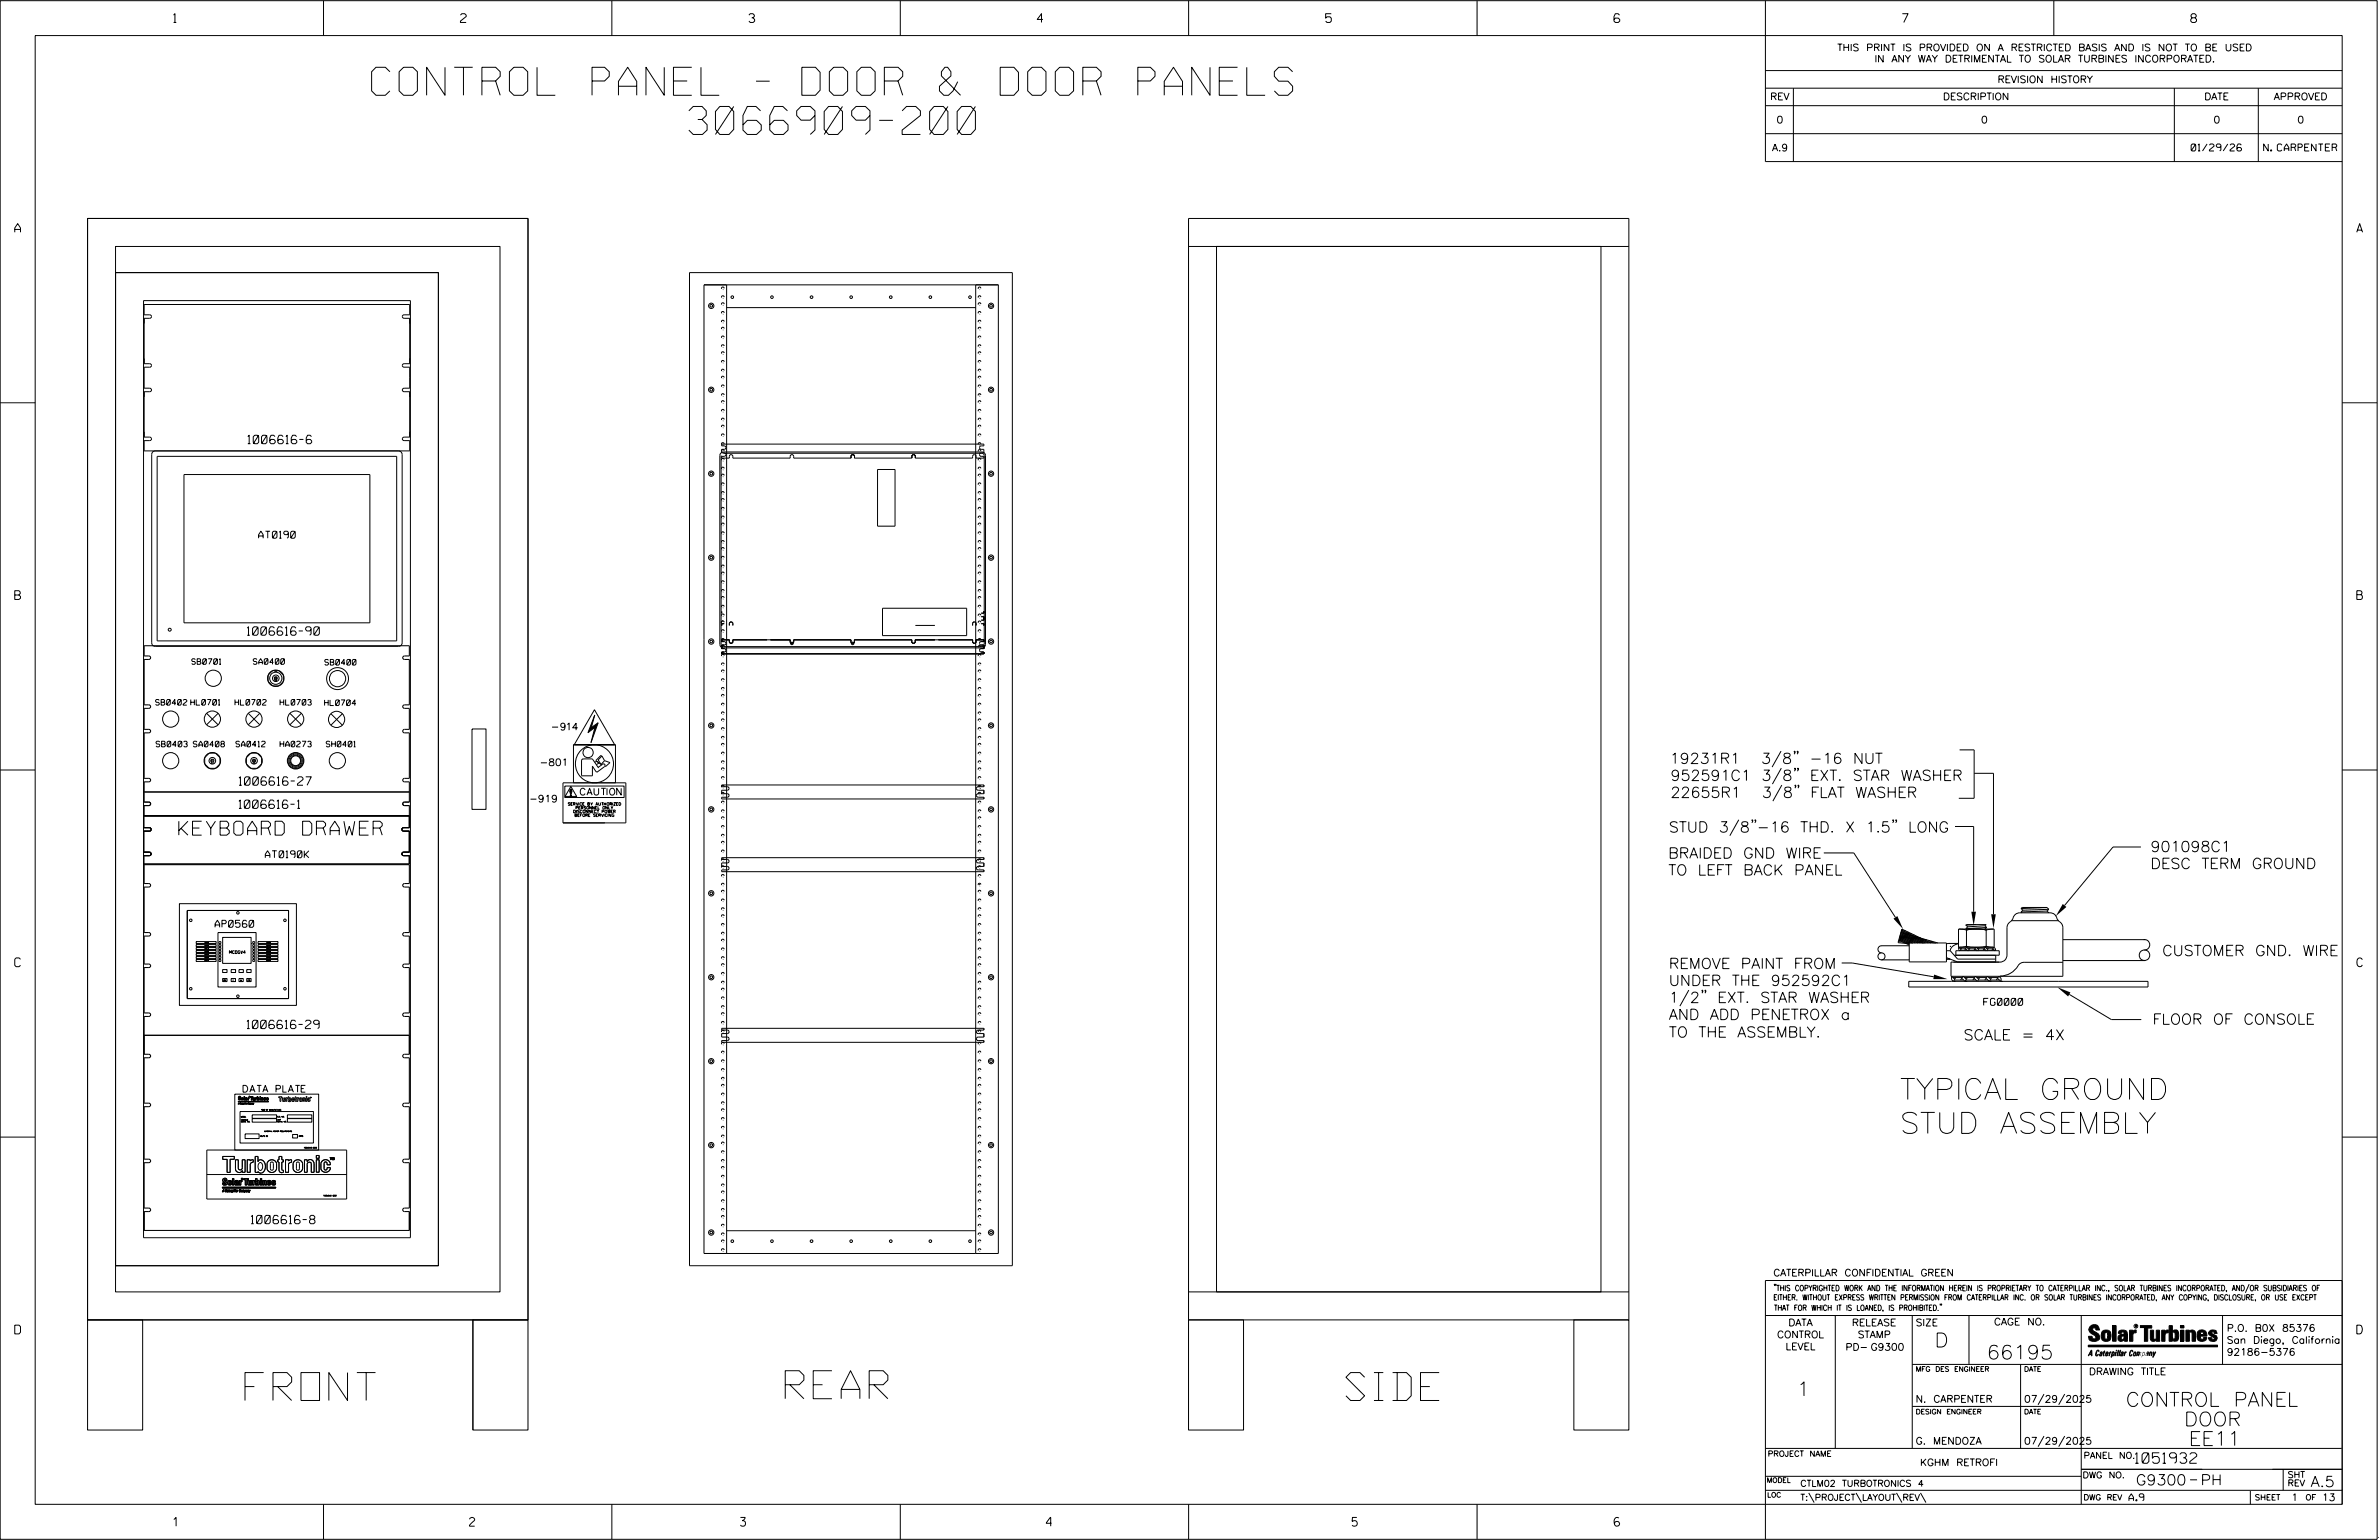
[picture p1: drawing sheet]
<svg xmlns="http://www.w3.org/2000/svg" width="864mm" height="559mm" viewBox="0 0 864 559" stroke-linecap="round" stroke-linejoin="round" font-family="sans-serif">
<defs><g id="words">
<g font-size="10.2">
<text x="134.9" y="34.6">CONTROL PANEL - DOOR &amp; DOOR PANELS</text>
<text x="250" y="48.8">3066909-200</text>
<text x="88.9" y="508.2">FRONT</text>
<text x="285.1" y="507.5">REAR</text>
<text x="488.6" y="508.2">SIDE</text>
</g>
<g font-size="7.6">
<text x="689.7" y="398.9">TYPICAL GROUND</text>
<text x="689.7" y="411.3">STUD ASSEMBLY</text>
</g>
<g font-size="5.1">
<text x="64.9" y="303.1">KEYBOARD DRAWER</text>
<text x="702.3" y="488.8">D</text>
<text x="721.2" y="493.2">66195</text>
<text x="652.2" y="506.5">1</text>
<text x="771.7" y="510.3">CONTROL PANEL</text>
<text x="792.8" y="517.4">DOOR</text>
<text x="794.5" y="524.5">EE11</text>
</g>
<g font-size="3.8">
<text x="606.1" y="277.1">19231R1</text>
<text x="639.6" y="277.1">3/8&quot; -16 NUT</text>
<text x="606.4" y="283.3">952591C1 3/8&quot; EXT. STAR WASHER</text>
<text x="606.4" y="289.4">22655R1</text>
<text x="634.9" y="289.4">3/8&quot; FLAT WASHER</text>
<text x="605.8" y="302">STUD 3/8&quot;-16 THD. X 1.5&quot; LONG</text>
<text x="605.6" y="311.4">BRAIDED GND WIRE</text>
<text x="780.6" y="309.1">901098C1</text>
<text x="605.6" y="317.6">TO LEFT BACK PANEL</text>
<text x="780.6" y="315.2">DESC TERM GROUND</text>
<text x="784.9" y="346.8">CUSTOMER GND. WIRE</text>
<text x="605.8" y="351.5">REMOVE PAINT FROM</text>
<text x="605.8" y="357.7">UNDER THE 952592C1</text>
<text x="605.8" y="363.8">1/2&quot; EXT. STAR WASHER</text>
<text x="605.8" y="370">AND ADD PENETROX a</text>
<text x="781.4" y="371.7">FLOOR OF CONSOLE</text>
<text x="605.8" y="376.4">TO THE ASSEMBLY.</text>
<text x="712.8" y="377.4">SCALE = 4X</text>
<text x="775.1" y="531">1051932</text>
<text x="775.4" y="538.9">G9300</text>
<text x="798.8" y="538.9">PH</text>
<text x="838.8" y="539.5">A.5</text>
</g>
<g font-size="3.2">
<text x="63" y="8.2">1</text>
<text x="167.2" y="8.2">2</text>
<text x="271.8" y="8.2">3</text>
<text x="376.5" y="8.2">4</text>
<text x="481.2" y="8.2">5</text>
<text x="690.6" y="8.2">7</text>
<text x="795.3" y="8.2">8</text>
<text x="5.4" y="84.3">A</text>
<text x="855.5" y="84.3">A</text>
<text x="5.4" y="217.5">B</text>
<text x="855.6" y="217.5">B</text>
<text x="5.4" y="350.8">C</text>
<text x="855.6" y="350.8">C</text>
<text x="5.4" y="484">D</text>
<text x="855.6" y="484">D</text>
<text x="62.8" y="553.8">1</text>
<text x="170.4" y="553.8">2</text>
<text x="268.8" y="553.8">3</text>
<text x="379.8" y="553.8">4</text>
<text x="490.8" y="553.8">5</text>
<text x="585.9" y="553.8">6</text>
</g>
<g font-size="3">
<text x="90" y="161">1006616-6</text>
<text x="89.7" y="230.5">1006616-90</text>
<text x="86.8" y="284.9">1006616-27</text>
<text x="86.7" y="293.3">1006616-1</text>
<text x="89.7" y="373.2">1006616-29</text>
<text x="91.2" y="444">1006616-8</text>
</g>
<g font-size="2.5">
<text x="666.9" y="18.5">THIS PRINT IS PROVIDED ON A RESTRICTED BASIS AND IS NOT TO BE USED</text>
<text x="680.5" y="22.6">IN ANY WAY DETRIMENTAL TO SOLAR TURBINES INCORPORATED.</text>
<text x="725.1" y="30">REVISION HISTORY</text>
<text x="642.6" y="36.3">REV</text>
<text x="705.3" y="36.3">DESCRIPTION</text>
<text x="800.2" y="36.3">DATE</text>
<text x="825.4" y="36.3">APPROVED</text>
<text x="644.9" y="44.7">0</text>
<text x="719.1" y="44.7">0</text>
<text x="803.5" y="44.7">0</text>
<text x="834" y="44.7">0</text>
<text x="643.3" y="54.8">A.9</text>
<text x="795.4" y="54.8">01/29/26</text>
<text x="821.7" y="54.8">N. CARPENTER</text>
<text x="93.9" y="195.3">AT0190</text>
<text x="200.4" y="264.9">-914</text>
<text x="195.9" y="277.9">-801</text>
<text x="192.1" y="291.1">-919</text>
<text x="210.6" y="288.5">CAUTION</text>
<text x="96.3" y="311.2">AT0190K</text>
<text x="78.1" y="336.5">AP0560</text>
<text x="720.1" y="364.8">FG0000</text>
<text x="88.2" y="396.3">DATA PLATE</text>
<text x="643.8" y="463">CATERPILLAR CONFIDENTIAL GREEN</text>
<text x="645.1" y="485.5">CONTROL</text>
<text x="649.2" y="481.1">DATA</text>
<text x="672.3" y="481.1">RELEASE</text>
<text x="674.4" y="485.5">STAMP</text>
<text x="695.4" y="481.1">SIZE</text>
<text x="723.8" y="480.8">CAGE NO.</text>
<text x="808.4" y="483.1">P.O. B0X 85376</text>
<text x="648.2" y="489.8">LEVEL</text>
<text x="669.9" y="490">PD- G9300</text>
<text x="808.4" y="487.5">San Diego, California</text>
<text x="808.4" y="491.8">92186-5376</text>
<text x="758.3" y="498.9">DRAWING TITLE</text>
<text x="695.4" y="508.9">N. CARPENTER</text>
<text x="734.8" y="508.9">07/29/2025</text>
<text x="695.4" y="524.1">G. MENDOZA</text>
<text x="734.8" y="524.1">07/29/2025</text>
<text x="697" y="531.9">KGHM RETROFI</text>
<text x="772.8" y="544.6">A.9</text>
<text x="831.8" y="544.6">1</text>
<text x="842.9" y="544.6">13</text>
</g>
<g font-size="2.3">
<text x="756.4" y="529.2">PANEL NO.</text>
<text x="653.5" y="539.4">CTLM02 TURBOTRONICS 4</text>
<text x="756" y="536.3">DWG NO.</text>
<text x="830.4" y="539.3">REV</text>
<text x="830.4" y="536.2">SHT</text>
<text x="653.5" y="544.5">T:\PROJECT\LAYOUT\REV\</text>
</g>
<g font-size="2">
<text x="69.6" y="241.1">SB0701</text>
<text x="91.9" y="241">SA0400</text>
<text x="117.9" y="241.3">SB0400</text>
<text x="56.5" y="255.9">SB0402 HL0701</text>
<text x="85.3" y="255.9">HL0702</text>
<text x="101.7" y="255.9">HL0703</text>
<text x="117.8" y="256">HL0704</text>
<text x="56.7" y="271">SB0403</text>
<text x="70.2" y="271">SA0408</text>
<text x="85.6" y="271">SA0412</text>
<text x="101.7" y="271">HA0273</text>
<text x="118.4" y="271">SH0401</text>
<text x="643.8" y="468.4">&quot;THIS COPYRIGHTED WORK AND THE INFORMATION HEREIN IS PROPRIETARY TO CATERPILLAR INC., SOLAR TURBINES INCORPORATED, AND/OR SUBSIDIARIES OF</text>
<text x="643.8" y="471.8">EITHER. WITHOUT EXPRESS WRITTEN PERMISSION FROM CATERPILLAR INC. OR SOLAR TURBINES INCORPORATED, ANY COPYING, DISCLOSURE, OR USE EXCEPT</text>
<text x="644" y="475.6">THAT FOR WHICH IT IS LOANED, IS PROHIBITED.&quot;</text>
<text x="641.7" y="528.5">PROJECT NAME</text>
<text x="756.3" y="544.3">DWG REV</text>
<text x="818.5" y="544.3">SHEET</text>
<text x="836.9" y="544.3">OF</text>
</g>
<g font-size="1.8">
<text x="695.4" y="497.6">MFG DES ENGINEER</text>
<text x="734.8" y="497.6">DATE</text>
<text x="695.4" y="513.1">DESIGN ENGINEER</text>
<text x="734.8" y="513.1">DATE</text>
<text x="641.3" y="538">MODEL</text>
<text x="641.5" y="543.3">LOC</text>
</g>
<g font-size="1">
<text x="206.3" y="292.2">SERVICE BY AUTHORIZED</text>
<text x="209.1" y="293.6">PERSONNEL ONLY</text>
<text x="208.2" y="295">DISCONNECT POWER</text>
<text x="208.7" y="296.3">BEFORE SERVICING</text>
<text x="83.3" y="346">MCDGV4</text>
</g>
<text font-size=".9" x="775.1" y="481.7">R</text>
<g font-size=".4">
<text x="87.5" y="405.4">MODEL</text>
<text x="87.5" y="406.6">CONSOLE</text>
<text x="87.5" y="407.2">SERIAL NO.</text>
<text x="94.8" y="403">YEAR OF MANUFACTURE:</text>
<text x="100.7" y="405.4">S.O. NO.</text>
<text x="100.7" y="407.2">SERIAL NO.</text>
<text x="94.4" y="412.4">VOLTS DC</text>
<text x="96" y="410.7">EXTERNAL POWER REQUIREMENTS</text>
<text x="108.5" y="412.4">AMPS</text>
<text x="110.3" y="416.7">1034040-956</text>
<text x="117.4" y="434.1">1034040-903</text>
</g>
<g font-size=".3">
<text x="74.3" y="343.3">LED 2A</text>
<text x="74.3" y="346.5">LED 5A</text>
<text x="74.3" y="347.6">LED 6A</text>
<text x="74.3" y="344.3">LED 3A</text>
<text x="96.7" y="343.3">LED 2B</text>
<text x="96.7" y="346.5">LED 5B</text>
<text x="96.7" y="347.6">LED 6B</text>
<text x="96.7" y="344.3">LED 3B</text>
<text x="81.2" y="355.8">INFO</text>
<text x="84.6" y="355.8">C</text>
<text x="87.3" y="355.8">OK</text>
</g>
</g></defs>
<g fill="none" stroke="#000" stroke-width=".36">
<path d="M.1 .2h862.8v558.4h-862.8zM12.8 12.9h837.4v533h-837.4zM117.4 .2v12.7M222.1 .2v12.7M326.8 .2v12.7M431.5 .2v12.7M536.2 .2v12.7M587.9 5.5l-.5-.5h-1l-.5 1v1.7l.5 .4h1l.6-.4v-.6l-.6-.5h-1l-.5 .5M640.9 .2v58.4h209.3M745.6 .2v12.7M640.9 25.6h209.3M640.9 32h209.3"/>
<path d="M640.9 38.3h209.3M651 32v26.6M789.3 32v26.6M819.8 32v26.6M640.9 48.5h209.3M31.8 79.3h159.9v399.6h-159.9zM31.8 79.3v399.6h159.9M31.8 79.3h159.9v399.6M431.4 79.3h159.9v399.6h-159.9zM41.9 89.4h139.6v379.4h-139.6zM41.9 98.9h117.2v360.4h-117.2zM250.3 98.9h117.2v360.4h-117.2z"/>
<path d="M431.4 89.4h159.9M441.6 89.4h139.6v379.4h-139.6zM52.1 109.1h96.9v340h-96.9zM52.3 115.5v16.5h2.3l.4 .6M55 114.8h.1M55 114.9l-.4-.6-2.3-.1v-3.7h96.4v3.7l-2.3 .1-.4 .6M55 114.9l-.4 .5-2.3 .1M146 114.8h.1M146 114.9l.4 .5 2.3 .1v16.5h-2.3l-.4 .6M255.6 103.4h106.8v351.4h-106.8zM262.6 119.7h-.2M262.6 117.1l-.2 .1"/>
<path d="M262.6 113.9l-.2 .1M262.6 110.8h-.2M262.6 108.2l-.2 .1M262.6 105.1h-.2M262.9 119.2a.48 .48 0 0 0-.6-.4 .48 .48 0 0 0-.4 .6M262.9 116.7a.48 .48 0 0 0-.6-.5 .48 .48 0 0 0-.4 .7M262.9 113.5a.48 .48 0 0 0-.6-.5 .48 .48 0 0 0-.4 .7M262.9 110.3a.48 .48 0 0 0-.6-.4 .48 .48 0 0 0-.4 .6M262.9 107.8a.48 .48 0 0 0-.6-.5 .48 .48 0 0 0-.4 .7M262.9 104.6a.48 .48 0 0 0-.6-.5 .48 .48 0 0 0-.4 .7M263.8 103.4v351.4M263.8 111.6h90.4"/>
<path d="M354.2 103.4v351.4M355.7 119.7h-.1M355.7 117.1l-.1 .1M355.7 113.9l-.1 .1M355.7 110.8h-.1M355.7 108.2l-.1 .1M355.7 105.1h-.1M356.1 119.2a.48 .48 0 0 0-.6-.4 .48 .48 0 0 0-.4 .6M356.1 116.7a.48 .48 0 0 0-.6-.5 .48 .48 0 0 0-.4 .7M356.1 113.5a.48 .48 0 0 0-.6-.5 .48 .48 0 0 0-.4 .7M356.1 110.3a.48 .48 0 0 0-.6-.4 .48 .48 0 0 0-.4 .6M356.1 107.8a.48 .48 0 0 0-.6-.5 .48 .48 0 0 0-.4 .7"/>
<path d="M356.1 104.6a.48 .48 0 0 0-.6-.5 .48 .48 0 0 0-.4 .7M55 132.6h.1M55 132.6l-.4 .6h-2.3v7.7h2.3l.4 .6M146 132.6h.1M146 132.6l.4 .6h2.3v7.7h-2.3l-.4 .6M148.7 132.3v.1M262.6 137.4l-.2 .1M262.6 128.6h-.2M262.6 126h-.2M262.6 131.7l-.2 .1M262.6 134.9h-.2M262.6 122.8l-.2 .1"/>
<path d="M262.9 137a.49 .49 0 0 0-.6-.5 .49 .49 0 0 0-.4 .7M262.9 128.1a.48 .48 0 0 0-.6-.5 .48 .48 0 0 0-.4 .7M262.9 125.6a.48 .48 0 0 0-.6-.5 .48 .48 0 0 0-.4 .7M262.9 131.3a.49 .49 0 0 0-.6-.5 .49 .49 0 0 0-.4 .7M262.9 134.4a.49 .49 0 0 0-.6-.4 .49 .49 0 0 0-.4 .7M262.9 122.4a.48 .48 0 0 0-.6-.5 .48 .48 0 0 0-.4 .7M355.7 128.6h-.1M355.7 134.9h-.1M355.7 131.7l-.1 .1M355.7 137.4l-.1 .1M355.7 126h-.1M355.7 122.8l-.1 .1"/>
<path d="M356.1 128.1a.48 .48 0 0 0-.6-.5 .48 .48 0 0 0-.4 .7M356.1 134.4a.49 .49 0 0 0-.6-.4 .49 .49 0 0 0-.4 .7M356.1 131.3a.49 .49 0 0 0-.6-.5 .49 .49 0 0 0-.4 .7M356.1 137a.49 .49 0 0 0-.6-.5 .49 .49 0 0 0-.4 .7M356.1 125.6a.48 .48 0 0 0-.6-.5 .48 .48 0 0 0-.4 .7M356.1 122.4a.48 .48 0 0 0-.6-.5 .48 .48 0 0 0-.4 .7M.1 146.2h12.7M55 141.5h.1M55 159.3h.1M55 141.5l-.4 .6h-2.3v16.5l2.3 .1 .4 .5M55 159.2l-.4 .6-2.3 .1v3.7h96.4v-3.7l-2.3-.1-.4-.6M146 141.5h.1"/>
<path d="M146 159.3h.1M146 141.5l.4 .6h2.3v16.5l-2.3 .1-.4 .5M148.7 141.8h.1M262.6 158.4h-.2M262.6 149.5h-.2M262.6 152.6l-.2 .1M262.6 155.2h-.2M262.6 146.3h-.2M262.6 140.6l-.2 .1M262.6 143.8h-.2M262.9 157.9a.48 .48 0 0 0-.6-.4 .48 .48 0 0 0-.4 .6M262.9 149a.48 .48 0 0 0-.6-.4 .48 .48 0 0 0-.4 .6"/>
<path d="M262.9 152.2a.48 .48 0 0 0-.6-.5 .48 .48 0 0 0-.4 .7M262.9 154.8a.48 .48 0 0 0-.6-.5 .48 .48 0 0 0-.4 .6M262.9 145.9a.48 .48 0 0 0-.6-.5 .48 .48 0 0 0-.4 .7M262.9 140.2a.48 .48 0 0 0-.6-.5 .48 .48 0 0 0-.4 .6M262.9 143.3a.48 .48 0 0 0-.6-.5 .48 .48 0 0 0-.4 .7M355.6 143.3h.1M355.7 149.5h-.1M355.7 158.4h-.1M355.7 152.6l-.1 .1M355.7 155.2h-.1M355.7 146.3h-.1M355.7 140.6l-.1 .1"/>
<path d="M355.7 143.8h-.1M356.1 149a.48 .48 0 0 0-.6-.4 .48 .48 0 0 0-.4 .6M356.1 157.9a.48 .48 0 0 0-.6-.4 .48 .48 0 0 0-.4 .6M356.1 152.2a.48 .48 0 0 0-.6-.5 .48 .48 0 0 0-.4 .7M356.1 154.8a.48 .48 0 0 0-.6-.5 .48 .48 0 0 0-.4 .6M356.1 145.9a.48 .48 0 0 0-.6-.5 .48 .48 0 0 0-.4 .7M356.1 140.2a.48 .48 0 0 0-.6-.5 .48 .48 0 0 0-.4 .6M356.1 143.3a.48 .48 0 0 0-.6-.5 .48 .48 0 0 0-.4 .7M850.2 146.2h12.7M56.3 163.6l-.9 .4-.3 .9v68.4a1.21 1.21 0 0 0 1.2 1.2h88.4l.9-.3 .4-.9v-68.4a1.33 1.33 0 0 0-1.3-1.3M57 165.6h87v67h-87zM66.8 172.2h67.5v53.8h-67.5z"/>
<path d="M261.7 164.4l.9-.4h93.9a1.33 1.33 0 0 1 1.3 1.3v68.5a1.33 1.33 0 0 1-1.3 1.3h-93.9a1.33 1.33 0 0 1-1.3-1.3v-68.5zM262.6 176.1l-.2 .1M262.6 179.3l-.2 .1M262.6 161.5l-.2 .1M262.6 173h-.2M262.6 164.1h-.2M262.6 170.4l-.2 .1M262.6 167.3h-.2M262.6 164.5h93.9l.5 .2 .3 .6v68.5l-.3 .6-.5 .2h-93.9l-.6-.2-.2-.6v-68.5M262.9 175.7a.49 .49 0 0 0-.6-.5 .49 .49 0 0 0-.4 .7M262.9 178.9a.48 .48 0 0 0-.6-.5 .48 .48 0 0 0-.4 .6M262.9 161.1a.48 .48 0 0 0-.6-.5 .48 .48 0 0 0-.4 .7"/>
<path d="M262.9 172.5a.49 .49 0 0 0-.6-.5 .49 .49 0 0 0-.4 .7M262.9 163.6a.48 .48 0 0 0-.6-.4 .48 .48 0 0 0-.4 .6M262.9 170a.48 .48 0 0 0-.6-.5 .48 .48 0 0 0-.4 .7M262.9 166.8a.48 .48 0 0 0-.6-.5 .48 .48 0 0 0-.4 .7M309.5 164.9h.1M309.6 165l-.6 .3-.1 .9h-20.8v-.6a.64 .64 0 0 0-.6-.6 .64 .64 0 0 0-.7 .6v.6h-20.8v-.6a.63 .63 0 0 0-.6-.6 .63 .63 0 0 0-.6 .6v.6h-2.8v-.6h.9a.64 .64 0 0 0 .6-.6 .64 .64 0 0 0-.6-.7h-.9v-1.2h.9a.64 .64 0 0 0 .6-.7 .64 .64 0 0 0-.6-.6h-.9v-.7h95.2v.7h-1a.64 .64 0 0 0-.6 .6 .64 .64 0 0 0 .6 .7h1v1.2h-1a.63 .63 0 0 0-.6 .7 .63 .63 0 0 0 .6 .6h1v.6h-2.9v-.9l-.6-.3M318.6 170.4h6.3v20.5h-6.3zM331.6 165l-.5 .3-.1 .9h-20.8l-.1-.9-.5-.3M331.6 165h.1M353.7 165l-.6 .3v.9h-20.8l-.1-.9-.6-.3M355.7 170.4l-.1 .1M355.7 167.3h-.1"/>
<path d="M355.7 176.1l-.1 .1M355.7 173h-.1M355.7 179.3l-.1 .1M355.7 164.1h-.1M355.7 161.5l-.1 .1M356.1 170a.48 .48 0 0 0-.6-.5 .48 .48 0 0 0-.4 .7M356.1 166.8a.48 .48 0 0 0-.6-.5 .48 .48 0 0 0-.4 .7M356.1 175.7a.49 .49 0 0 0-.6-.5 .49 .49 0 0 0-.4 .7M356.1 172.5a.49 .49 0 0 0-.6-.5 .49 .49 0 0 0-.4 .7M356.1 178.9a.48 .48 0 0 0-.6-.5 .48 .48 0 0 0-.4 .6M356.1 163.6a.48 .48 0 0 0-.6-.4 .48 .48 0 0 0-.4 .6M356.1 161.1a.48 .48 0 0 0-.6-.5 .48 .48 0 0 0-.4 .7"/>
<path d="M262.6 188.2h-.2M262.6 190.7h-.2M262.6 199.6h-.2M262.6 197.1h-.2M262.6 193.9h-.2M262.6 181.8l-.2 .1M262.6 185h-.2M262.9 187.7a.48 .48 0 0 0-.6-.4 .48 .48 0 0 0-.4 .6M262.9 190.3a.48 .48 0 0 0-.6-.5 .48 .48 0 0 0-.4 .7M262.9 199.1a.48 .48 0 0 0-.6-.4 .48 .48 0 0 0-.4 .7M262.9 196.6a.48 .48 0 0 0-.6-.4 .48 .48 0 0 0-.4 .6M262.9 193.5a.48 .48 0 0 0-.6-.5 .48 .48 0 0 0-.4 .6"/>
<path d="M262.9 181.4a.48 .48 0 0 0-.6-.5 .48 .48 0 0 0-.4 .7M262.9 184.6a.48 .48 0 0 0-.6-.5 .48 .48 0 0 0-.4 .6M355.7 190.7h-.1M355.7 193.9h-.1M355.7 199.6h-.1M355.7 197.1h-.1M355.7 188.2h-.1M355.7 181.8l-.1 .1M355.7 185h-.1M356.1 190.3a.48 .48 0 0 0-.6-.5 .48 .48 0 0 0-.4 .7M356.1 193.5a.48 .48 0 0 0-.6-.5 .48 .48 0 0 0-.4 .6M356.1 199.1a.48 .48 0 0 0-.6-.4 .48 .48 0 0 0-.4 .7"/>
<path d="M356.1 196.6a.48 .48 0 0 0-.6-.4 .48 .48 0 0 0-.4 .6M356.1 187.7a.48 .48 0 0 0-.6-.4 .48 .48 0 0 0-.4 .6M356.1 181.4a.48 .48 0 0 0-.6-.5 .48 .48 0 0 0-.4 .7M356.1 184.6a.48 .48 0 0 0-.6-.5 .48 .48 0 0 0-.4 .6M262.6 208.5h-.2M262.6 206h-.2M262.6 202.8h-.2M262.6 211.7h-.2M262.6 214.8l-.2 .1M262.6 217.4h-.2M262.9 208a.48 .48 0 0 0-.6-.4 .48 .48 0 0 0-.4 .6M262.9 205.5a.48 .48 0 0 0-.6-.5 .48 .48 0 0 0-.4 .7"/>
<path d="M262.9 202.3a.48 .48 0 0 0-.6-.4 .48 .48 0 0 0-.4 .6M262.9 211.2a.49 .49 0 0 0-.6-.5 .49 .49 0 0 0-.4 .7M262.9 214.4a.49 .49 0 0 0-.6-.5 .49 .49 0 0 0-.4 .7M262.9 216.9a.49 .49 0 0 0-.6-.5 .49 .49 0 0 0-.4 .7M355.7 202.8h-.1M355.7 206h-.1M355.7 217.4h-.1M355.7 208.5h-.1M355.7 211.7h-.1M355.7 214.8l-.1 .1M356.1 202.3a.48 .48 0 0 0-.6-.4 .48 .48 0 0 0-.4 .6M356.1 205.5a.48 .48 0 0 0-.6-.5 .48 .48 0 0 0-.4 .7"/>
<path d="M356.1 216.9a.49 .49 0 0 0-.6-.5 .49 .49 0 0 0-.4 .7M356.1 208a.48 .48 0 0 0-.6-.4 .48 .48 0 0 0-.4 .6M356.1 211.2a.49 .49 0 0 0-.6-.5 .49 .49 0 0 0-.4 .7M356.1 214.4a.49 .49 0 0 0-.6-.5 .49 .49 0 0 0-.4 .7M262 221.9v.6M262.6 225.2l-.6 .2-.2 .6M262.6 235.1l-.2 .1M262.6 238.3h-.2M262.6 232.6h-.2M262.6 220.6h-.2M262.6 223.7h-.2M262.6 226.2l-.2 .1"/>
<path d="M262.6 229.4h-.2M262.9 234.7a.48 .48 0 0 0-.6-.5 .48 .48 0 0 0-.4 .7M262.9 237.9a.48 .48 0 0 0-.6-.5 .48 .48 0 0 0-.4 .7M262.9 232.2a.48 .48 0 0 0-.6-.5 .48 .48 0 0 0-.4 .6M262.9 220.1a.48 .48 0 0 0-.6-.5 .48 .48 0 0 0-.4 .7M262.9 223.3a.48 .48 0 0 0-.6-.5 .48 .48 0 0 0-.4 .6M262.9 225.8a.48 .48 0 0 0-.6-.5 .48 .48 0 0 0-.4 .7M262.9 229a.48 .48 0 0 0-.6-.5 .48 .48 0 0 0-.4 .7M262.9 226.3h-.9v.6M265.4 233.4h.1M265.4 225.7h.1M265.4 225.7l.6 .4v.8"/>
<path d="M265.4 225.7l-.6 .4v.8M265.4 233.4l-.6-.3v-.9h-2.8v.6h1.1l.4 .6M309.5 233.4l-.6-.3v-.9h-20.8v.6a.64 .64 0 0 1-.6 .6 .64 .64 0 0 1-.7-.6v-.6h-20.8v.9l-.6 .3M309.5 233.4h.1M320.4 220.7h30.5v9.9h-30.5zM331.6 233.4l-.6-.3v-.9h-20.8l-.1 .9-.5 .3M331.6 233.4h.1M332.3 226.9h7.1M353.1 226.9v-.6a.64 .64 0 0 1 .6-.6 .64 .64 0 0 1 .6 .6v.6M353.7 233.4h.1M353.7 233.4l.6-.3v-.9h2.8v.6h-1.1l-.4 .6M353.7 233.4l-.6-.3v-.9h-20.9v.9l-.6 .3"/>
<path d="M355.6 233.5l.4 .5 1.1 .1v1.2h-.9a.64 .64 0 0 0-.6 .7 .64 .64 0 0 0 .6 .6h.9v.6h-95.1v-.6h.9a.63 .63 0 0 0 .6-.6 .63 .63 0 0 0-.6-.7h-.9v-1.2l1.1-.1 .4-.5M355.7 220.6h-.1M355.7 226.2l-.1 .1M355.7 223.7h-.1M355.7 229.4h-.1M355.7 232.6h-.1M355.7 238.3h-.1M355.7 235.1l-.1 .1M356.1 220.1a.48 .48 0 0 0-.6-.5 .48 .48 0 0 0-.4 .7M356.1 225.8a.48 .48 0 0 0-.6-.5 .48 .48 0 0 0-.4 .7M356.1 223.3a.48 .48 0 0 0-.6-.5 .48 .48 0 0 0-.4 .6M356.1 229a.48 .48 0 0 0-.6-.5 .48 .48 0 0 0-.4 .7"/>
<path d="M356.1 232.2a.48 .48 0 0 0-.6-.5 .48 .48 0 0 0-.4 .6M356.1 237.9a.48 .48 0 0 0-.6-.5 .48 .48 0 0 0-.4 .7M356.1 234.7a.48 .48 0 0 0-.6-.5 .48 .48 0 0 0-.4 .7M356.2 223.8h1v1.2h-1M356.2 226.3h1v.6M357.2 221.9v.6h-1M75 258.8l4.2 4.2M79.2 258.8l-4.2 4.2M90.1 258.8l4.2 4.2M94.3 258.8l-4.2 4.2M99.9 246.6a.56 .56 0 0 1-.2-.8 .56 .56 0 0 1 .8 0 .56 .56 0 0 1-.2 .8M99.9 245.6v1.7"/>
<path d="M100.3 245.6v1.7M105.2 258.8l4.2 4.2M109.4 258.8l-4.2 4.2M120.1 259l4.2 4.1M124.3 259l-4.2 4.1M215.8 257.5l7.3 12.7h-14.6zM215.9 259.4l-1.2 4.6 2.4-1.7-2.6 7.2 1.5-5.6-2.6 2zM262.6 241.5h-.2M262.6 252.9h-.2M262.6 256.1h-.2M262.6 247.2h-.2M262.6 250.4h-.2"/>
<path d="M262.6 259.3h-.2M262.6 244l-.2 .1M262.9 241a.48 .48 0 0 0-.6-.4 .48 .48 0 0 0-.4 .6M262.9 252.4a.49 .49 0 0 0-.6-.4 .49 .49 0 0 0-.4 .7M262.9 255.6a.49 .49 0 0 0-.6-.5 .49 .49 0 0 0-.4 .7M262.9 246.7a.48 .48 0 0 0-.6-.4 .48 .48 0 0 0-.4 .6M262.9 249.9a.48 .48 0 0 0-.6-.4 .48 .48 0 0 0-.4 .6M262.9 258.8a.49 .49 0 0 0-.6-.5 .49 .49 0 0 0-.4 .7M262.9 243.6a.48 .48 0 0 0-.6-.5 .48 .48 0 0 0-.4 .7M355.7 256.1h-.1M355.7 252.9h-.1M355.7 259.3h-.1"/>
<path d="M355.7 250.4h-.1M355.7 247.2h-.1M355.7 244l-.1 .1M355.7 241.5h-.1M356.1 255.6a.49 .49 0 0 0-.6-.5 .49 .49 0 0 0-.4 .7M356.1 252.4a.49 .49 0 0 0-.6-.4 .49 .49 0 0 0-.4 .7M356.1 258.8a.49 .49 0 0 0-.6-.5 .49 .49 0 0 0-.4 .7M356.1 249.9a.48 .48 0 0 0-.6-.4 .48 .48 0 0 0-.4 .6M356.1 246.7a.48 .48 0 0 0-.6-.4 .48 .48 0 0 0-.4 .6M356.1 243.6a.48 .48 0 0 0-.6-.5 .48 .48 0 0 0-.4 .7M356.1 241a.48 .48 0 0 0-.6-.4 .48 .48 0 0 0-.4 .6M.1 279.4h12.7"/>
<path d="M76.8 275.5v1.7M76.8 276.6a.59 .59 0 0 1-.2-.9 .59 .59 0 0 1 .9 0 .59 .59 0 0 1-.2 .9M77.3 275.5v1.7M92 276.6a.59 .59 0 0 1-.3-.9 .59 .59 0 0 1 1 0 .59 .59 0 0 1-.3 .9M92 275.5v1.7M92.4 275.5v1.7M171.3 264.5h5.1v29.2h-5.1zM216.3 279.9l-1.2-1.9v3.5h-4.1M216.3 279.8l.3 .3 .4-.1M216.6 276.3l-.7 .2M217.1 278.4l1.5-1a.57 .57 0 0 1 .9-.1 .57 .57 0 0 1-.1 .9l-2.5 1.9M217.3 278.7l-2.2-3.3h-3.6l-.4 .4v5.6"/>
<path d="M217.5 276.9l-1 .6M218.2 277.4l.3 .1M218.4 274.4l-.3-.3-1.8 1.9 1.9 1.4M219.5 276l1.9 .7-1.5 1.4-.3-.1M219.5 276l-1-1.7-1.4 1.4 1.1 1.7M219.5 276l-1.3 1.4M262.6 277h-.2M262.6 279.5l-.2 .1M262.6 268.1h-.2M262.6 270.7h-.2M262.6 264.9l-.2 .1M262.6 273.8l-.2 .1"/>
<path d="M262.6 261.8h-.2M262.9 276.6a.48 .48 0 0 0-.6-.5 .48 .48 0 0 0-.4 .7M262.9 279.1a.48 .48 0 0 0-.6-.5 .48 .48 0 0 0-.4 .7M262.9 267.7a.48 .48 0 0 0-.6-.5 .48 .48 0 0 0-.4 .7M262.9 270.2a.48 .48 0 0 0-.6-.5 .48 .48 0 0 0-.4 .7M262.9 264.5a.48 .48 0 0 0-.6-.5 .48 .48 0 0 0-.4 .7M262.9 273.4a.48 .48 0 0 0-.6-.5 .48 .48 0 0 0-.4 .7M262.9 261.3a.48 .48 0 0 0-.6-.4 .48 .48 0 0 0-.4 .6M355.7 270.7h-.1M355.7 273.8l-.1 .1M355.7 279.5l-.1 .1M355.7 277h-.1"/>
<path d="M355.7 261.8h-.1M355.7 268.1h-.1M355.7 264.9l-.1 .1M356.1 270.2a.48 .48 0 0 0-.6-.5 .48 .48 0 0 0-.4 .7M356.1 273.4a.48 .48 0 0 0-.6-.5 .48 .48 0 0 0-.4 .7M356.1 279.1a.48 .48 0 0 0-.6-.5 .48 .48 0 0 0-.4 .7M356.1 276.6a.48 .48 0 0 0-.6-.5 .48 .48 0 0 0-.4 .7M356.1 261.3a.48 .48 0 0 0-.6-.5 .48 .48 0 0 0-.4 .7M356.1 267.7a.48 .48 0 0 0-.6-.5 .48 .48 0 0 0-.4 .7M356.1 264.5a.48 .48 0 0 0-.6-.5 .48 .48 0 0 0-.4 .7M646.5 272.6l-3.2 5.7M646.6 278.7l-3.2 5.8"/>
<path d="M651.6 272.7h-.3h.3l-.3 .9M651.7 278.9h-.3h.3l-.3 .9M652.7 272.7h-.3h.3l-.3 .9M652.8 278.9h-.3h.3l-.3 .9M711.3 272.1h5.3v17.6h-5.5M850.2 279.4h12.7M52.1 296h96.5v4.3M52.2 296l-.1 4.3h2.2a.64 .64 0 0 1 .6 .7 .64 .64 0 0 1-.6 .6h-2.2v7.6M204.4 284.1h22.8v14.5h-22.8zM205 285.2h21.6v4.2h-21.6zM206.8 286.9l.4 1.5 .5-1.5M207 288.6l.2 .2"/>
<path d="M207 288.7l.1 .1M207 288.6l.3 .1M207.1 288.6l.3 .1zM207.1 288.6l.2 .1M207.1 288.5l-.1 .2M207.2 288.8h.1M207.2 285.4l2.1 3.6h-4.2zM207.3 288.5l-.3 .2M207.3 288.6v.2M207.3 288.6l-.2 .2M207.4 288.6l-.3 .2M207.4 288.6h.1"/>
<path d="M207.4 288.6l-.2 .2M207.4 288.6l-.1 .2M207.4 288.7h-.4M207.6 286.8l-.7 .4M208.2 284.1v-13.9h15.2v13.9M262.6 291.6h-.2M262.6 294.8h-.2M262.6 297.3l-.2 .1M262.6 282.7l-.2 .1M262.6 285.9h-.2M262.6 288.4l-.2 .1M262.9 291.1a.48 .48 0 0 0-.6-.4 .48 .48 0 0 0-.4 .7"/>
<path d="M262.9 294.3a.49 .49 0 0 0-.6-.5 .49 .49 0 0 0-.4 .7M262.9 296.9a.49 .49 0 0 0-.6-.5 .49 .49 0 0 0-.4 .7M262.9 282.3a.48 .48 0 0 0-.6-.5 .48 .48 0 0 0-.4 .7M262.9 285.4a.48 .48 0 0 0-.6-.4 .48 .48 0 0 0-.4 .6M262.9 288a.48 .48 0 0 0-.6-.5 .48 .48 0 0 0-.4 .7M264.7 286.1l-.4 .6h-2.3v1.3l2.3 .1 .4 .5M264.7 288.6l-.4 .6-2.3 .1v.6h95.2v-.6l-2.4-.1-.4-.6M264.7 286.1l-.4-.6h-2.3v-.7h95.2v.7h-2.4l-.4 .6M264.7 286.1h.1M264.7 288.6h.1M354.4 286.1l.4 .6h2.4v1.3l-2.4 .1-.4 .5M354.4 286.1h.1"/>
<path d="M354.4 288.6h.1M355.6 285.5h.1M355.7 291.6h-.1M355.7 294.8h-.1M355.7 297.3l-.1 .1M355.7 282.7l-.1 .1M355.7 285.9h-.1M355.7 288.4l-.1 .1M355.9 286.1h.1M356.1 291.1a.48 .48 0 0 0-.6-.4 .48 .48 0 0 0-.4 .7M356.1 294.3a.49 .49 0 0 0-.6-.5 .49 .49 0 0 0-.4 .7M356.1 296.9a.49 .49 0 0 0-.6-.5 .49 .49 0 0 0-.4 .7"/>
<path d="M356.1 282.3a.48 .48 0 0 0-.6-.5 .48 .48 0 0 0-.4 .7M356.1 285.4a.48 .48 0 0 0-.6-.4 .48 .48 0 0 0-.4 .6M356.1 288a.48 .48 0 0 0-.6-.5 .48 .48 0 0 0-.4 .7M631.2 297.5l-3.3 5.7M636.3 297.6h-.4h.4l-.4 1M637.4 297.6h-.4h.4l-.4 1M646.8 284.9l-3.2 5.8M651.9 285.1h-.4l.2-.2 .2 .2-.4 .9M653 285.1h-.4l.2-.2 .2 .2-.4 .9M687.4 297.6h-.4h.4l-.4 1M688.5 297.6h-.4h.4l-.4 1M709.7 299.9h6.8v30.9"/>
<path d="M716.6 280.6h7.1v51.2M52.1 309.2l2.4 .1 .4 .5M52.1 310.5v3h96.5v-3M54.2 300.3a.64 .64 0 0 1 .7 .7 .64 .64 0 0 1-.7 .6M54.2 309.2l.5 .2 .2 .4M54.9 309.8h.1M54.9 309.8l-.2 .5-.5 .2M54.9 309.8l-.4 .6-2.4 .1M145.9 309.8h.1M145.9 309.8l.4 .6 2.3 .1M145.9 309.8l.2 .5 .4 .2M146.5 309.2l-.4 .2-.2 .4"/>
<path d="M146.6 300.3a.63 .63 0 0 0-.7 .7 .63 .63 0 0 0 .7 .6M148.6 301.6v7.6M148.6 300.3h-2.1a.63 .63 0 0 0-.6 .7 .63 .63 0 0 0 .6 .6h2.1M148.6 309.2l-2.3 .1-.4 .5M262.6 318.2l-.2 .1M262.6 315.1h-.2M262.6 306.2h-.2M262.6 312.5l-.2 .1M262.6 309.4h-.2M262.6 303.6l-.2 .1M262.6 300.5h-.2M262.9 317.8a.48 .48 0 0 0-.6-.5 .48 .48 0 0 0-.4 .7"/>
<path d="M262.9 314.6a.48 .48 0 0 0-.6-.4 .48 .48 0 0 0-.4 .6M262.9 305.8a.48 .48 0 0 0-.6-.5 .48 .48 0 0 0-.4 .6M262.9 312.1a.48 .48 0 0 0-.6-.5 .48 .48 0 0 0-.4 .7M262.9 308.9a.48 .48 0 0 0-.6-.5 .48 .48 0 0 0-.4 .7M262.9 303.2a.48 .48 0 0 0-.6-.5 .48 .48 0 0 0-.4 .7M262.9 300a.48 .48 0 0 0-.6-.4 .48 .48 0 0 0-.4 .6M264.7 312.5l-.4 .6h-2.3v1.3h2.3l.4 .6M264.7 315l-.4 .6-2.3 .1v.6h95.2v-.6l-2.4-.1-.4-.6M264.7 312.5l-.4-.6h-2.3v-.7h95.2v.7h-2.4l-.4 .6M264.7 312.5h.1M264.7 315h.1M354.4 312.5l.4 .6h2.4v1.3h-2.4l-.4 .6"/>
<path d="M354.4 312.5h.1M354.4 315h.1M355.7 318.2l-.1 .1M355.7 315.1h-.1M355.7 303.6l-.1 .1M355.7 300.5h-.1M355.7 306.2h-.1M355.7 312.5l-.1 .1M355.7 309.4h-.1M355.9 312.5h.1M356.1 317.8a.48 .48 0 0 0-.6-.5 .48 .48 0 0 0-.4 .7M356.1 314.6a.48 .48 0 0 0-.6-.4 .48 .48 0 0 0-.4 .6"/>
<path d="M356.1 303.2a.48 .48 0 0 0-.6-.5 .48 .48 0 0 0-.4 .7M356.1 300a.48 .48 0 0 0-.6-.5 .48 .48 0 0 0-.4 .7M356.1 305.8a.48 .48 0 0 0-.6-.5 .48 .48 0 0 0-.4 .6M356.1 312.1a.48 .48 0 0 0-.6-.5 .48 .48 0 0 0-.4 .7M356.1 308.9a.48 .48 0 0 0-.6-.5 .48 .48 0 0 0-.4 .7M655.8 307.4h.1M662.1 309.5h10.9l15.1 23.4M777.2 307.3h-10.2l-17.6 21.3M65.1 327.9h42.5v36.9h-42.5zM68 330.4h36.7v31.9h-36.7zM79.1 338.4h13.9v19.7h-13.9zM262.6 332.8l-.2 .1"/>
<path d="M262.6 339.2h-.2M262.6 336l-.2 .1M262.6 330.3h-.2M262.6 321.4l-.2 .1M262.6 327.1l-.2 .1M262.6 324h-.2M262.9 332.4a.48 .48 0 0 0-.6-.5 .48 .48 0 0 0-.4 .7M262.9 338.7a.49 .49 0 0 0-.6-.4 .49 .49 0 0 0-.4 .6M262.9 335.6a.49 .49 0 0 0-.6-.5 .49 .49 0 0 0-.4 .7M262.9 329.8a.48 .48 0 0 0-.6-.4 .48 .48 0 0 0-.4 .7M262.9 321a.48 .48 0 0 0-.6-.5 .48 .48 0 0 0-.4 .7M262.9 326.7a.48 .48 0 0 0-.6-.5 .48 .48 0 0 0-.4 .7"/>
<path d="M262.9 323.5a.48 .48 0 0 0-.6-.4 .48 .48 0 0 0-.4 .6M355.6 321h.1M355.7 332.8l-.1 .1M355.7 339.2h-.1M355.7 336l-.1 .1M355.7 321.4l-.1 .1M355.7 327.1l-.1 .1M355.7 324h-.1M355.7 330.3h-.1M356.1 332.4a.48 .48 0 0 0-.6-.5 .48 .48 0 0 0-.4 .7M356.1 338.7a.49 .49 0 0 0-.6-.4 .49 .49 0 0 0-.4 .6M356.1 335.6a.49 .49 0 0 0-.6-.5 .49 .49 0 0 0-.4 .7"/>
<path d="M356.1 321a.48 .48 0 0 0-.6-.5 .48 .48 0 0 0-.4 .7M356.1 326.7a.48 .48 0 0 0-.6-.5 .48 .48 0 0 0-.4 .7M356.1 323.5a.48 .48 0 0 0-.6-.5 .48 .48 0 0 0-.4 .7M356.1 329.8a.48 .48 0 0 0-.6-.4 .48 .48 0 0 0-.4 .7M689.6 339.9l4.7 2.3-5.2-.5M689.6 339.7l7.6 .7M689.7 339.7l7.4 .7M689.7 339.5l5.6 2.7M689.8 339.3l6.3 .6M689.8 339.1l6.4 3.1M689.9 338.9l5.2 .5M689.9 338.7l7.2 3.5"/>
<path d="M690 338.3l8.1 3.9M690.1 338.1l2.8 .2M690.1 337.9l8.9 4.3M690.2 337.7l1.6 .1M690.2 337.5l9.8 4.7M690.3 337.3h.5M694 338.8l-4-.4 13.4 3.8M711.2 337.1h.6a6 6 0 0 0 3.9 .1l3.2-.1a6 6 0 0 0 3.9 .1l.9-.1M713.6 335.7l.2-.2h7.2l-.5 .4M713.6 335.7l.7 .6M713.6 335.7h.1M713.8 337.1v6.6"/>
<path d="M714.3 336.3l-.7 .7 .2 .1M717.3 335.5l-3.7 .2M720.5 335.9l-6.2 .4M720.5 335.9l.7 .7M721 337.1v6.6M721.2 336.5l-7.5 .5M721.2 336.5l-.7 .6M730.2 334.1h17M733.6 329.7l.5-.4h9l.7 .7-.7 .6M733.6 329.7l.7 .6M733.6 330.9l.4 .3M734.3 330.3l-.7 .6"/>
<path d="M743.1 329.3l-9.5 .4M743.1 330.6l-9.4 .3M743.1 330.6l.7 .6M743.8 330l-9.5 .3M71.2 341.7h7.3v.7h-7.3zM71.2 342.8h7.3v.7h-7.3zM71.2 343.8h7.3v.7h-7.3zM71.2 344.9h7.3v.7h-7.3zM71.2 346h7.3v.7h-7.3zM71.2 347.1h7.3v.7h-7.3zM71.2 348.2h7.3v.7h-7.3zM74.3 345.2l.2 .2"/>
<path d="M74.3 348.4l.2 .3M74.3 341.9l.2 .3M74.5 348.5h.2M74.5 345.3h.2M74.6 342.1h.1M74.7 345.2v.2M74.7 348.4v.3M74.8 341.9v.3M74.8 345.2l.1 .2zM74.8 348.4l.1 .3zM74.8 341.9l.2 .3zM75.3 348.4l.1 .3"/>
<path d="M75.4 342v.2M75.5 345.3l-.1 .1M75.5 342.2l.1-.3 .1 .3M75.5 342.1h.2M75.5 345.4l.1-.2 .1 .2M75.5 348.7l.1-.3 .1 .3M75.5 348.6h.2M75.5 345.3h.2M79.5 341.7h.7v.7h-.7zM79.5 342.8h.7v.7h-.7zM79.5 343.8h.7v.7h-.7zM79.5 344.9h.7v.7h-.7z"/>
<path d="M79.5 346h.7v.7h-.7zM79.5 348.2h.7v.7h-.7zM79.5 347.1h.7v.7h-.7zM80.8 340.1h10.4v9.5h-10.4zM80.8 351.8h1.6v1.1h-1.6zM80.8 355.1h1.6v1.1h-1.6zM83.9 351.8h1.6v1.1h-1.6zM83.9 355.1h1.6v1.1h-1.6zM86.7 351.8h1.6v1.1h-1.6zM86.7 355.1h1.6v1.1h-1.6zM89.6 351.8h1.6v1.1h-1.6zM89.6 355.1h1.6v1.1h-1.6z"/>
<path d="M90.1 355.6v.1M90.2 355.5h.2M90.3 355.5v.3M90.5 355.8v-.3l.1 .3M90.5 355.7h.1M90.7 355.5l.2 .3M91.2 342.4h.1M91.8 341.7h.7v.7h-.7zM91.8 342.8h.7v.7h-.7zM91.8 343.8h.7v.7h-.7zM91.8 344.9h.7v.7h-.7zM91.8 346h.7v.7h-.7z"/>
<path d="M91.8 347.1h.7v.7h-.7zM91.8 348.2h.7v.7h-.7zM93.7 341.7h7.2v.7h-7.2zM93.7 342.8h7.2v.7h-7.2zM93.7 343.8h7.2v.7h-7.2zM93.7 344.9h7.2v.7h-7.2zM93.7 346h7.2v.7h-7.2zM93.7 347.1h7.2v.7h-7.2zM93.7 348.2h7.2v.7h-7.2zM93.7 342.8h.1M96.7 345.2l.2 .2M96.7 348.4l.2 .3"/>
<path d="M96.8 341.9l.1 .3M97 348.5h.1M97 345.3h.1M97 342.1h.2M97.2 345.2v.2M97.2 348.4v.3M97.2 341.9v.3M97.2 345.2l.2 .2zM97.2 348.4l.2 .3zM97.3 341.9l.1 .3zM97.8 348.4v.3M97.8 342v.2"/>
<path d="M97.8 342.2h.1M97.9 345.3v.1M97.9 341.9l.2 .3zM97.9 342.1h.2M98 345.2l.1 .2zM98 348.4l.1 .3zM98 348.5h.1M98 345.3h.1M262.6 356.9l-.2 .1M262.6 359.5h-.2M262.6 353.8h-.2M262.6 348.1h-.2"/>
<path d="M262.6 344.9h-.2M262.6 350.6h-.2M262.6 341.7l-.2 .1M262.9 356.5a.48 .48 0 0 0-.6-.5 .48 .48 0 0 0-.4 .7M262.9 359.1a.48 .48 0 0 0-.6-.5 .48 .48 0 0 0-.4 .6M262.9 353.3a.48 .48 0 0 0-.6-.4 .48 .48 0 0 0-.4 .6M262.9 347.6a.48 .48 0 0 0-.6-.5 .48 .48 0 0 0-.4 .7M262.9 344.5a.48 .48 0 0 0-.6-.5 .48 .48 0 0 0-.4 .6M262.9 350.2a.48 .48 0 0 0-.6-.5 .48 .48 0 0 0-.4 .6M262.9 341.3a.48 .48 0 0 0-.6-.5 .48 .48 0 0 0-.4 .7M355.7 356.9l-.1 .1M355.7 353.8h-.1"/>
<path d="M355.7 359.5h-.1M355.7 344.9h-.1M355.7 348.1h-.1M355.7 350.6h-.1M355.7 341.7l-.1 .1M356.1 356.5a.48 .48 0 0 0-.6-.5 .48 .48 0 0 0-.4 .7M356.1 353.3a.48 .48 0 0 0-.6-.4 .48 .48 0 0 0-.4 .6M356.1 359.1a.48 .48 0 0 0-.6-.5 .48 .48 0 0 0-.4 .6M356.1 344.5a.48 .48 0 0 0-.6-.5 .48 .48 0 0 0-.4 .6M356.1 347.6a.48 .48 0 0 0-.6-.5 .48 .48 0 0 0-.4 .7M356.1 350.2a.48 .48 0 0 0-.6-.5 .48 .48 0 0 0-.4 .6M356.1 341.3a.48 .48 0 0 0-.6-.5 .48 .48 0 0 0-.4 .7"/>
<path d="M613.1 359.3l-3.3 5.8M618.1 359.5h-.3l.2-.2 .1 .2-.3 .9M619.2 359.5h-.3l.2-.2 .1 .2-.3 .9M668.5 349.4h3.9l29.6 5M683 348.3h10.1M683 343.2h10.1M683.1 343.2a1.29 1.29 0 0 0-1.4 1.2 1.29 1.29 0 0 0 1.3 1.4M689.3 341.2l9.3 1M689.3 341.1l3.8 1.8M689.4 340.9l13.4 1.3M689.4 340.7l3.7 1.8M689.5 340.5l12 1.1"/>
<path d="M689.5 340.3l3.9 1.9M689.6 340.1l9.7 .9M692.9 356.1h86.8v2h-86.8zM693.1 342.2h13.5v6.8h-13.5zM700.9 342.2l-10.5-5.1-1.4 5 4.1 .3M706.6 345h1.3M706.6 347.5l1.4 .6M707.5 342.3h3.5M707.8 342.3l-1.2 .1M707.9 344.9l2.7 3.1h13.9M708 343.5h.1M708.2 349.1h17.8a2.53 2.53 0 0 0 2.6-2.5v-10a4.3 4.3 0 0 1 1.9-2.9 2.93 2.93 0 0 1 2.7-2.5h11a2.9 2.9 0 0 1 2.7 2.5 4.2 4.2 0 0 1 1.9 2.9v17.7h-40.6z"/>
<path d="M708.9 354.7h3.4M709.4 346.6h15.1v2.4h-13.9l-2.7-1h-1.3M709.4 355.6h3.4M709.9 354.7l-.7 1.4-.8-.6v-1.2l1.2 1M710 345h15.7v1.6h-15.7zM711 342.4l-1.2 .4a2.75 2.75 0 0 0-1.8 2.1M711.2 343.7h.6a5.9 5.9 0 0 1 3.9 0h3.2a5.9 5.9 0 0 1 3.9 0h.9M711.4 344.1h2.3M711.7 344.8h2.4M711.9 344.5l-.9-.8h12.9v-6.6h-12.9v7.5l.4 .4M712.1 344.1l-.5 .9M713.1 354.7h3.7"/>
<path d="M713.5 344.3l.8 .7M713.6 355.6h3.7M713.8 355.3l-1.2-1-.9 1.3M713.9 343.7l-.7 1.1M713.9 343.7l.9 .8M714.2 354.7l-.8 1.4-1.3-1.1M714.3 344.1h2.8M714.7 344.8h2.8M715 344.1l-.5 .9M716.9 344.3l.9 .7M717.6 354.7h3.5M717.7 344.1h2.7"/>
<path d="M718.1 344.8h2.7M718.1 355.6h3.5M718.2 344.5l-.9-.8-.7 1.1M718.3 355.3l-1.2-1-.9 1.3M718.5 344.1l-.6 .9M718.6 354.7l-.8 1.4-1.2-1.1M720.2 344.3l.9 .7M721 344.1h2.5M721.4 344.8h2.5M721.5 344.5l-.9-.8-.7 1.1M721.8 344.1l-.6 .9M722 354.7h3.3"/>
<path d="M722.5 355.6h3.3M722.6 355.3l-1.2-1-.9 1.3M723 354.7l-.8 1.4-1.3-1.1M723.1 344.8l.7-1.1 .6 .5v.8M723.4 344.3l.9 .7M724.4 344.8h.1M724.7 355.6l.9-1.3 .8 .7v1.1M725.1 355l1.3 1M726.4 355.6h.1M748.8 349.2h-14.6a7.9 7.9 0 0 0-3 3 7.7 7.7 0 0 1-5.2 2M748.9 348.5h29.9M748.9 341h29.9"/>
<path d="M778.2 341a1.9 1.9 0 0 1 2.2 1.7 1.9 1.9 0 0 1-2 2M52.3 375.7v6.9M148.6 375.7v6.9M262.6 368.4h-.2M262.6 371.5l-.2 .1M262.6 374.7l-.2 .1M262.6 362.7h-.2M262.6 365.8l-.2 .1M262.6 379.2h-.2M262.9 367.9a.48 .48 0 0 0-.6-.4 .48 .48 0 0 0-.4 .6M262.9 371.1a.48 .48 0 0 0-.6-.5 .48 .48 0 0 0-.4 .7M262.9 374.3a.49 .49 0 0 0-.6-.5 .49 .49 0 0 0-.4 .7"/>
<path d="M262.9 362.2a.48 .48 0 0 0-.6-.4 .48 .48 0 0 0-.4 .6M262.9 365.4a.48 .48 0 0 0-.6-.5 .48 .48 0 0 0-.4 .7M262.9 378.7a.49 .49 0 0 0-.6-.5 .49 .49 0 0 0-.4 .7M264.7 374.4l-.4 .6h-2.3v1.3l2.3 .1 .4 .5M264.7 376.9l-.4 .6-2.3 .1v.6h95.2v-.6l-2.4-.1-.4-.6M264.7 374.4l-.4-.6h-2.3v-.7h95.2v.7h-2.4l-.4 .6M264.7 374.4h.1M264.7 377h.1M354.4 374.4l.4 .6h2.4v1.3l-2.4 .1-.4 .5M354.4 374.4h.1M354.4 377h.1M355.7 371.5l-.1 .1"/>
<path d="M355.7 374.7l-.1 .1M355.7 368.4h-.1M355.7 362.7h-.1M355.7 365.8l-.1 .1M355.7 379.2h-.1M355.9 374.4h.1M356.1 371.1a.48 .48 0 0 0-.6-.5 .48 .48 0 0 0-.4 .7M356.1 374.3a.49 .49 0 0 0-.6-.5 .49 .49 0 0 0-.4 .7M356.1 367.9a.48 .48 0 0 0-.6-.4 .48 .48 0 0 0-.4 .6M356.1 362.2a.48 .48 0 0 0-.6-.5 .48 .48 0 0 0-.4 .7M356.1 365.4a.48 .48 0 0 0-.6-.5 .48 .48 0 0 0-.4 .7M356.1 378.7a.49 .49 0 0 0-.6-.5 .49 .49 0 0 0-.4 .7"/>
<path d="M751.2 360.8l15.2 9.2h10.9M85.2 397h30.5v20.3h-30.5zM86.4 399.7l11.1 .1zM86.6 397.9h.7l.2 .3-.6-.2 .2 .4a.44 .44 0 0 1 .2 .7 .44 .44 0 0 1-.7 0l-.1-.4 .6 .2-.5-.5zM88 399.1v-.8l.4 .4-.4 .5M88.5 397.9h.3v1.3h-.3zM89 398.4h.7l.1 .8h-.3v-.7zM89.5 398.9l-.2 .1 .2-.4-.4 .1-.1 .4h.5M90 398.3h.5l-.3 .9h-.2zM90.4 397.8l.3 .2zM90.5 397.8h.1M90.5 397.8v.2"/>
<path d="M90.6 397.9v.1M90.8 397.9h1.1v.2h-.4v1.1h-.3v-1.1h-.4zM91.7 398.3h.3l.1 .8 .1-.8h.3v.9h-.7zM92.7 398.3h.5l-.2 .9h-.3zM93.3 397.9h.3v1.3h-.3zM93.6 398.4h.5l-.1 .8-.4-.1 .2-.4zM94.3 397.9l.3 .2zM94.3 398.3h.3v.9h-.3zM94.8 398.3l.7 .1 .1 .8h-.4v-.7l-.2 .7h-.2zM95.8 398.4l.3-.1-.1 .8 .5-.2a.48 .48 0 0 1-.7 .2 .48 .48 0 0 1 0-.7zM96.1 398.3l.4 .1v.4h-.5l.2-.1zM96.7 398.4h.6l.1 .2-.5-.1 .5 .4a.39 .39 0 0 1-.3 .4 .39 .39 0 0 1-.4-.4l.5 .2z"/>
<path d="M101.1 398h1.3v.3h-.4v1.4h-.4v-1.4h-.5zM102.5 398.3h.3l.1 1.1 .4-.2v-.9h.2v1.4l-.9-.1zM103.1 399.4h.1M103.8 398.3h.6l-.3 .5v.9h-.3zM104.6 398h.3v.5a.58 .58 0 0 1 .8 .6 .58 .58 0 0 1-.8 .5l-.3 .1zM106 398.5l.4-.2 .5 .4-.3 .9-.7-.3zM106.3 398.6l.2 .1-.1 .8zM107.2 398h.3l.1 .4-.1 1.3-.3-.1-.2-1zM107.8 398.3h.7l-.3 .5v.9h-.4zM108.8 398.5l.3-.2 .6 .4v.6l-.3 .3h-.5l-.2-.3zM109.1 398.6l.2 .1-.1 .8zM109.9 398.3l.9 .2 .1 1.2h-.3v-1l-.3-.1-.1 1.1h-.3z"/>
<path d="M110.9 398.7h.1M111.1 398.3h.3v1.4h-.3zM111.1 397.9h.3v.3h-.3zM111.6 399.3h.1M112 399.7h.1M112.1 399.7h.1M112.3 399.3l.3-.1-.5 .5-.5-.4M112.3 399.3h.1M112.3 399.3l-.3 .1v-.8l.3 .3 .3-.2-.5-.4-.5 .4v.6M112.7 398.1v.2M112.7 398.3h.1M112.8 398.1l.2 .2"/>
<path d="M112.9 398.1v.2M113 398.1l-.1 .2M113 398.1v.2M113 398.1h-.4h.2M262.6 391.8l-.2 .1M262.6 394.4h-.2M262.6 385.5h-.2M262.6 388.7h-.2M262.6 397.5l-.2 .1M262.6 382.3l-.2 .1M262.9 391.4a.48 .48 0 0 0-.6-.5 .48 .48 0 0 0-.4 .7M262.9 393.9a.48 .48 0 0 0-.6-.4 .48 .48 0 0 0-.4 .6"/>
<path d="M262.9 385.1a.48 .48 0 0 0-.6-.5 .48 .48 0 0 0-.4 .6M262.9 388.2a.48 .48 0 0 0-.6-.5 .48 .48 0 0 0-.4 .7M262.9 397.1a.48 .48 0 0 0-.6-.5 .48 .48 0 0 0-.4 .7M262.9 381.9a.48 .48 0 0 0-.6-.5 .48 .48 0 0 0-.4 .7M355.7 391.8l-.1 .1M355.7 397.5l-.1 .1M355.7 394.4h-.1M355.7 385.5h-.1M355.7 388.7h-.1M355.7 382.3l-.1 .1M356.1 391.4a.48 .48 0 0 0-.6-.5 .48 .48 0 0 0-.4 .7M356.1 397.1a.48 .48 0 0 0-.6-.5 .48 .48 0 0 0-.4 .7"/>
<path d="M356.1 393.9a.48 .48 0 0 0-.6-.4 .48 .48 0 0 0-.4 .6M356.1 385.1a.48 .48 0 0 0-.6-.5 .48 .48 0 0 0-.4 .6M356.1 388.2a.48 .48 0 0 0-.6-.5 .48 .48 0 0 0-.4 .7M356.1 381.9a.48 .48 0 0 0-.6-.5 .48 .48 0 0 0-.4 .7M.1 412.6h12.7M75.1 417.3h50.7v17.8h-50.7zM80.9 419.6h4.2v1.1h-1.6v4.7h-1.1v-4.7h-1.5zM86.7 400.2l-.1 .3zM86.7 400.2v.4h-.3zM87.1 400.2h.3l-.2 .4zM87.1 403.3h26.7v11.5h-26.7zM87.6 400.5h.1"/>
<path d="M87.5 400.3l.1 .3zM87.8 400.2v.4zM88 400.3v.3zM88 400.4h.1M88.3 400.3l-.1 .3zM88.5 400.3l.2 .2-.3 .3zM88.6 400.3l-.1 .3zM88.8 400.3l-.1 .3zM88.9 400.2h.1M89 411.4h5.1v1.7h-5.1zM89 400.2l-.1 .4zM89.2 400.2l-.2 .4z"/>
<path d="M89.4 400.5h.1M89.3 400.3l.1 .3zM89.6 400.3l-.1 .3zM90.4 400.3l.1 .2zM90.4 400.3l-.1 .3zM90.6 400.3h.3v.3v-.3l-.3 .3zM91.1 400.3l.2 .1-.3 .4zM91.2 400.3l-.1 .3zM91.4 400.3l.1 .3zM91.5 400.5h.1M91.5 404.5h8.9v1.3h-8.9zM91.5 405.9h8.9v1.3h-8.9z"/>
<path d="M91.7 400.3l.1 .3zM92 400.3v.3l.2-.3-.3 .5zM92.6 419.6h1.1v1.9a1.45 1.45 0 0 1 1.7-.5 1.45 1.45 0 0 1 .9 1.6 2.21 2.21 0 0 1-2.1 3l-.6-.5v.3h-1zM100.8 406.2v.3l.2-.3M101.3 419.6h1v1.3h.6v.7h-.6v2.8l.6 .2v.8l-1 .1-.6-.6v-3.3h-.5v-.7h.5zM101.4 406.2v.3l-.2-.3v.3M101.8 406.2v.3M102 406.2h-.4v.3M104.3 404.5h8.9v1.3h-8.9zM104.3 405.9h8.9v1.3h-8.9zM106.2 411.7h1.8v1.2h-1.8zM114.8 419.3h1.1v1h-1.1z"/>
<path d="M262.6 412.8h-.2M262.6 415.3l-.2 .1M262.6 406.4l-.2 .1M262.6 409.6h-.2M262.6 418.5h-.2M262.6 403.3h-.2M262.6 400.7l-.2 .1M262.9 412.3a.48 .48 0 0 0-.6-.4 .48 .48 0 0 0-.4 .6M262.9 414.9a.49 .49 0 0 0-.6-.5 .49 .49 0 0 0-.4 .7M262.9 406a.48 .48 0 0 0-.6-.5 .48 .48 0 0 0-.4 .7M262.9 409.2a.48 .48 0 0 0-.6-.5 .48 .48 0 0 0-.4 .7M262.9 418a.49 .49 0 0 0-.6-.4 .49 .49 0 0 0-.4 .7"/>
<path d="M262.9 402.8a.48 .48 0 0 0-.6-.4 .48 .48 0 0 0-.4 .6M262.9 400.3a.48 .48 0 0 0-.6-.5 .48 .48 0 0 0-.4 .7M355.7 412.8h-.1M355.7 418.5h-.1M355.7 415.3l-.1 .1M355.7 406.4l-.1 .1M355.7 409.6h-.1M355.7 400.7l-.1 .1M355.7 403.3h-.1M356.1 412.3a.48 .48 0 0 0-.6-.4 .48 .48 0 0 0-.4 .6M356.1 418a.49 .49 0 0 0-.6-.4 .49 .49 0 0 0-.4 .7M356.1 414.9a.49 .49 0 0 0-.6-.5 .49 .49 0 0 0-.4 .7"/>
<path d="M356.1 406a.48 .48 0 0 0-.6-.5 .48 .48 0 0 0-.4 .7M356.1 409.2a.48 .48 0 0 0-.6-.5 .48 .48 0 0 0-.4 .7M356.1 400.3a.48 .48 0 0 0-.6-.5 .48 .48 0 0 0-.4 .7M356.1 402.8a.48 .48 0 0 0-.6-.4 .48 .48 0 0 0-.4 .6M850.2 412.6h12.7M52.3 439.6v6.9M75.1 426.2h50.7M80.7 430.8h19.3v.3h-19.3zM80.8 430.8h19.3v.3h-19.3zM80.8 430.8h19.2v.3h-19.2zM81 427.8l.7-.3 .6 .3 .1 .5h-.5l-.3-.3-.2 .2 .1 .3a.88 .88 0 0 1 .8 .5 .88 .88 0 0 1-.1 .9l-1.3-.1-.1-.5h.5l.3 .4 .3-.3-.2-.2a.9 .9 0 0 1-.7-1.4zM81.2 431.6l.1 .9-.1-.2-.5 .2z"/>
<path d="M81.2 431.7v.5h-.3zM82 431.8l.3-.1-.3 .1-.1 .5 .3-.1-.2 .3zM82.1 431.6l.2 .2h-.3l-.1 .5 .3-.1-.2 .3zM82.5 432l.3-.1-.1 .6-.3-.2 .4-.4zM82.5 432.2h.2l-.2 .2zM82.6 431.9h.2l-.1 .6-.3-.1 .4-.4zM82.8 428.6l.6-.3-.2 .8 .2 .6 .2-.6-.2-.8 .4 .1a1.04 1.04 0 0 1-.1 1.6l-.9-.2zM83 431.9h.3l-.2 .6zM83.1 431.8l-.1 .7zM83.4 429.7l-.2-.6 .2-.8-.4 .1-.3 .8 .1 .6 .6 .2M83.4 431.9l.3 .1-.3 .5zM83.5 432l.1 .1z"/>
<path d="M84 431.9h.2l-.4 .6zM84.3 431.9l.3 .2-.5 .6zM84.3 432h.3l-.3 .4zM84.4 427.7h.5v2.3h-.5zM84.5 431.9l-.2 .5zM84.9 431.9l-.2 .6zM85 431.7h.1M85.2 429.2l.9-.3-.5 .6 .2 .3 .3-.3v.3l-.7 .2zM85.2 431.6l-.2 .9zM85.3 428.6l.3-.3 .9 .2 .1 1.5h-.5l-.1-1.3-.8 .1zM85.4 428.4l1.1 .1 .1 1.5h-.5l-.1-1.3-.8 .1zM85.5 420.8h1v3a.73 .73 0 0 0 .8 .7 .73 .73 0 0 0 .6-.9v-2.8h1.1v4.6h-1.1v-.7a1.32 1.32 0 0 1-1.5 .7 1.32 1.32 0 0 1-.9-1.4z"/>
<path d="M85.5 431.6l-.2 .9zM85.6 432.3l.3-.1zM85.7 431.9h.2v.6l-.4-.1 .4-.3zM85.7 431.9l.3 .1-.1 .5-.4-.1 .4-.3zM85.7 432.2v.2zM86.1 429.5l-.3 .3-.2-.3 .5-.6-.7 .1-.2 .8 .4 .2 .5-.2M86.2 431.9h.2l-.4 .6zM86.9 428.4h.5v.2l.5-.3v.4l-.4 .1-.1 1.2h-.5zM87 431.8l.4-.1-.3 .1-.2 .5h.4l-.3 .2zM87.6 431.9h.3l-.3 .6zM87.6 432h.2l-.2 .4zM87.7 427.8l.3-.1-.3-.1v.4"/>
<path d="M87.9 427.8l.1 .2M88.1 431.9h.5l-.1 .6v-.6l-.2 .6v-.6l-.4 .6zM88.4 427.7h1.8v.4h-.6v1.9h-.6v-1.9h-.6zM88.9 431.9l.3 .2-.5 .6zM89 432l-.1 .4zM89.4 432.3l.2-.1zM89.4 432l.3-.1-.1 .6-.3-.2 .3-.4zM89.5 431.9h.2l-.1 .6-.3-.1 .3-.3zM89.5 432.2l-.1 .2zM90 431.9h.2l-.1 .6v-.6l-.3 .6zM90 428.4h.5l.2 1.4 .2-1.4h.5v1.6l-1.3-.1zM90.4 431.9l.1 .5 .3-.5-.5 .8z"/>
<path d="M90.8 421.3v-.5h-1.1v4.6h1.1v-3M90.8 421.3l.5-.4 .6-.1v.9l-.6 .2-.5 .5M91.7 428.4h.5v.2l.5-.3v.4l-.4 .2-.1 1.1h-.5zM92.8 427.7h.5v2.3h-.5zM93.3 428.5l.4-.2 .5 .3-.1 1.4-.8-.2v-.4l.2 .3 .2-.5v-.4l-.2-.2-.2 .3zM94.1 422a1.14 1.14 0 0 1 1.2 .5 1.14 1.14 0 0 1 0 1.3 .84 .84 0 0 1-1 .9 .84 .84 0 0 1-.6-1.2zM94.5 428.4h.5v1.6h-.5zM94.5 427.7h.5v.3h-.5zM95.3 428.4h1.3l.1 1.6h-.5l-.1-1.4-.3 .1v1.3h-.5zM97.2 428.4l.5-.1-.3 .7 .2 .7 .8-.3a.85 .85 0 0 1-1.3 .4 .85 .85 0 0 1 .1-1.4zM97.2 428.4l.5-.1-.1 1.4 .8-.3a.85 .85 0 0 1-1.3 .4 .85 .85 0 0 1 .1-1.4zM97.4 421.3a1.79 1.79 0 0 1 3 .8v2a1.78 1.78 0 0 1-1.7 1.4 1.78 1.78 0 0 1-1.8-1.4v-2z"/>
<path d="M97.7 428.3a.72 .72 0 0 1 .7 1h-1v-.3h.5zM97.7 428.3a.72 .72 0 0 1 .7 1h-.9v-.3h.4zM98.9 428.4h.9l.2 .4h-.5l-.1-.2-.2 .2 .8 .6a.7 .7 0 0 1-.5 .7 .7 .7 0 0 1-.8-.4v-.2h.5l.2 .3 .2-.2-.9-.6zM99.2 422.2h.1M99.2 422.2l-.5-.6-.6 .5 .1 2.3 .5 .2 .5-.5M99.2 422.2v1.9M99.2 424.1h.1M104.7 421.3v-.5h-1.1v4.6h1.1v-3M104.7 421.3l.5-.4 .6-.1v1l-.6 .1-.5 .5M106.9 421.3a1.79 1.79 0 0 1 3 .8v2a1.78 1.78 0 0 1-1.8 1.4 1.78 1.78 0 0 1-1.7-1.4v-2zM108.7 422.2h.1M108.7 422.2l-.5-.6-.6 .5 .1 2.3 .5 .2 .5-.5"/>
<path d="M108.7 422.2v1.9M108.7 424.1h.1M110.5 420.8h1v.7a1.33 1.33 0 0 1 1.6-.7 1.33 1.33 0 0 1 .9 1.5v3.1h-1v-3.2a.78 .78 0 0 0-.9-.5 .78 .78 0 0 0-.6 .9v2.8h-1zM114 422.2h.1M114.8 420.8h1.1v4.5h-1.1zM116.5 424.1h.1M116.5 424.1a1.8 1.8 0 0 0 1.7 1.3 1.8 1.8 0 0 0 1.7-1.3M117.9 425.4h.1M118.2 425.4h.1M118.7 424v-.3h1.2v.4M118.7 424.1h.1M118.7 422.2a.55 .55 0 0 0-.5-.6 .55 .55 0 0 0-.5 .6v2.1l.5 .3 .5-.6"/>
<path d="M119.8 420h.6l-.2 .2v.6zM119.9 422.1a1.76 1.76 0 0 0-1.7-1.3 1.76 1.76 0 0 0-1.7 1.3v2M119.9 422.1v.6h-1.2v-.5M120.5 420h.3l.1 .6 .2-.6h.2v.8l-.2-.6-.1 .6-.3-.6-.2 .6zM148.6 439.6v6.9M262.6 436.2l-.2 .1M262.6 439.4l-.2 .1M262.6 433.1h-.2M262.6 427.4h-.2M262.6 430.5l-.2 .1M262.6 424.2l-.2 .1M262.6 421.7h-.2"/>
<path d="M262.9 435.8a.48 .48 0 0 0-.6-.5 .48 .48 0 0 0-.4 .7M262.9 439a.48 .48 0 0 0-.6-.5 .48 .48 0 0 0-.4 .7M262.9 432.6a.48 .48 0 0 0-.6-.4 .48 .48 0 0 0-.4 .6M262.9 426.9a.48 .48 0 0 0-.6-.5 .48 .48 0 0 0-.4 .7M262.9 430.1a.48 .48 0 0 0-.6-.5 .48 .48 0 0 0-.4 .7M262.9 423.8a.48 .48 0 0 0-.6-.5 .48 .48 0 0 0-.4 .6M262.9 421.2a.49 .49 0 0 0-.6-.5 .49 .49 0 0 0-.4 .7M355.7 430.5l-.1 .1M355.7 427.4h-.1M355.7 436.2l-.1 .1M355.7 439.4l-.1 .1M355.7 433.1h-.1"/>
<path d="M355.7 421.7h-.1M355.7 424.2l-.1 .1M356.1 430.1a.48 .48 0 0 0-.6-.5 .48 .48 0 0 0-.4 .7M356.1 426.9a.48 .48 0 0 0-.6-.5 .48 .48 0 0 0-.4 .7M356.1 435.8a.48 .48 0 0 0-.6-.5 .48 .48 0 0 0-.4 .7M356.1 439a.48 .48 0 0 0-.6-.5 .48 .48 0 0 0-.4 .7M356.1 432.6a.48 .48 0 0 0-.6-.4 .48 .48 0 0 0-.4 .6M356.1 421.2a.49 .49 0 0 0-.6-.5 .49 .49 0 0 0-.4 .7M356.1 423.8a.48 .48 0 0 0-.6-.5 .48 .48 0 0 0-.4 .6M262.6 454l-.2 .1M262.6 450.9h-.2M262.6 448.3h-.2"/>
<path d="M262.6 445.1l-.2 .1M262.6 442h-.2M262.9 453.6a.48 .48 0 0 0-.6-.5 .48 .48 0 0 0-.4 .7M262.9 450.4a.48 .48 0 0 0-.6-.5 .48 .48 0 0 0-.4 .7M262.9 447.9a.48 .48 0 0 0-.6-.5 .48 .48 0 0 0-.4 .7M262.9 444.7a.48 .48 0 0 0-.6-.5 .48 .48 0 0 0-.4 .7M262.9 441.5a.48 .48 0 0 0-.6-.4 .48 .48 0 0 0-.4 .6M263.8 446.6h90.4M355.7 445.1l-.1 .1M355.7 442h-.1M355.7 448.3h-.1M355.7 450.9h-.1"/>
<path d="M355.7 454l-.1 .1M356.1 444.7a.48 .48 0 0 0-.6-.5 .48 .48 0 0 0-.4 .7M356.1 441.5a.48 .48 0 0 0-.6-.5 .48 .48 0 0 0-.4 .7M356.1 447.9a.48 .48 0 0 0-.6-.5 .48 .48 0 0 0-.4 .7M356.1 450.4a.48 .48 0 0 0-.6-.5 .48 .48 0 0 0-.4 .7M356.1 453.6a.48 .48 0 0 0-.6-.5 .48 .48 0 0 0-.4 .7M31.8 478.9h20v40h-20zM171.7 478.9h20v40h-20zM171.7 478.9v40M431.4 478.9h20v40h-20zM431.4 468.8h159.9M571.3 478.9h20v40h-20z"/>
<path d="M640.9 477.3h209.3M644.2 466.1l-.1 .4M644.7 466.1l-.2 .4M666.2 477.3v48.3M694.2 477.3v48.3M704.4 473.3l-.1 .4M704.8 473.3l-.1 .4M714.8 477.3v17.8M755.5 477.3v68.6M806.8 477.3v17.8M816.5 466l-1.4 3.1M850.2 464.6h-209.3v94"/>
<path d="M850.2 464.8v81.1M694.2 495.1h156M733.5 495.1v30.5M758.6 481.4a2.02 2.02 0 0 1 3.1-.1l.5 1.3h-1.3l-.2-.6-.4-.2-.6 .1-.1 .4 .4 .7a2.46 2.46 0 0 1 2.2 2.9 2.83 2.83 0 0 1-3.8 .3l-.3-1.3h1.3l.2 .7 .6 .3 .5-.2 .2-.5-.4-.6-1.9-1.2-.4-.9zM759.2 491.3h-.7l.7-1.2v1.9h.2l-.1-2.1-1.3 2.1 .5-.5h.7M761.3 490l.3-.2 .4 .3-.1 .3-.3-.4-.4 .3-.3 1.6h.4l.4-.5-.3 .6-.4 .1-.3-.4zM762.6 490.6l.5-.1-.1 1.4h-.9a.74 .74 0 0 1 .9-.8l-.3 .7-.5 .1 .2-.5 .6-.2v-.5l-.7 .2zM763 483.2a2.17 2.17 0 0 1 3.1 0l.3 1.4-.3 1.5a2.17 2.17 0 0 1-3.1 0l-.3-1.5zM763.6 490.5l.4-.4 .2 .6h-.3l-.3 .9 .2 .4-.3-.1zM764.1 483.7l.5-.4 .4 .3v2.2l-.4 .2-.5-.2zM764.6 491.1l.6 .2v-.7l-.4-.1-.4 .6-.1 .8h.6M764.6 491.1l-.1 .8h.4"/>
<path d="M764.6 482.6v.8M764.8 490.7l.4 .1v.3h-.6zM765 491.5l-.1 .4zM766 490.5l-.5 1.5zM766 490.8l.4-.3-.4 .4M766.9 481h1.3v5.7h-1.3zM767 490.8l.5 .1-.3 .8-.4 .2zM767.3 490.5h-.5l-.5 2M767.3 490.5a.8 .8 0 0 1 .2 1 .8 .8 0 0 1-.9 .4l-.1 .6M767.3 490.5l-.1 .2M768.1 490.5l-.4 1.5zM768.2 489.9h.3l-.1 .2h-.2z"/>
<path d="M769 489.9l-.5 2.1zM769.7 489.9l-.6 2.1zM770.1 491.4l.5-.3-.5 .8zM770.4 491.9h.1M770.6 491.1l.1-.4-.7 .2 .1-.3 .6-.1 .2 .3-.5 1.1M770.6 491.1a.74 .74 0 0 0-.8 .8h.6M771 484.8h-.7l-.3 .6 .4 .7 .5-.3 .1-2.4h-.8l-.1 .4h-1.2a1.71 1.71 0 0 1 1.8-1.3 1.71 1.71 0 0 1 1.6 1.4v2.8h-1.1l-.1-.6M771 484.2l-1.5 .1a1.41 1.41 0 0 0 0 2.4l.5 .1 1.1-.7M771.2 486.1h-.1M771.4 490.5l.1 .3 .4-.3-.9 1.5zM771.5 490.8h.1M773 482.7h1.2v.5l.5-.5 .7-.1v1h-.6l-.5 .4-.1 2.7h-1.2z"/>
<path d="M773.3 490.3l.6-.4 .4 .2-.1 .4-.3-.4a1.28 1.28 0 0 0-.5 1.8l.6-.4-.1 .4-.8 .1zM774.7 490.8l.5-.3a.88 .88 0 0 1 .2 .9 .88 .88 0 0 1-.7 .7l-.2-.2zM774.8 490.9h.5l-.3 1h-.3l-.2-.2zM775.2 490.5l-.1 .2M776.8 481h4.3v.9h-1.5v4.8h-1.3M776.8 490.6l-.8 .2v-.3l-.4 1.5 .8-1.3v1.3l.3-1.2M779.3 491.1h.4M779.6 490.5h.3l-.3 1.4M779.6 490.7h.2l-.1 .4M779.7 491.1l-.1 .4M779.7 491.1l-.4 .2M780.1 492l.4-1.5 .1 .3 .3-.3 .3 .2-.3 1.3v-1.3l-.7 1.3"/>
<path d="M780.6 482.7h1.2v2.7l.1 .4 .4 .3 .4-.7v-2.7h1.2l.1 4h-1.3v-.5l-1.1 .6-.7-.3-.3-.7zM781.6 492.5l1-2-.8 1.3-.2-1.3-.2 2M784.7 482.7h1.2v.5l.5-.5 .7-.1v1h-.5l-.6 .4-.1 2.7h-1.2zM787.4 481h1.2v2a1.4 1.4 0 0 1 2.2 .2l.1 1.4-.4 1.9-1.5 .1-.4-.5v-1l.5 .9 .5-.3v-2.1l-.5-.4-.5 .7v2.8h-1.2zM791.5 482.7h1.3v4h-1.3zM791.5 481h1.3v.9h-1.3zM793.5 482.7h1.3v.4l.7-.5 1.1 .2 .4 .6v3.3h-1.2l-.3-3.4-.7 .2v3.2h-1.3zM794.8 483.1h.1M797.7 483.2a1.92 1.92 0 0 1 2.4-.5 1.92 1.92 0 0 1 1 2.1h-2.3v.8l.6 .5 .5-.3v-.5h1.2a1.83 1.83 0 0 1-2.1 1.4 1.83 1.83 0 0 1-1.5-2.1zM798.8 484.2v.6M799.1 483.4h.6l.2 .8h-1.1zM804.6 482.9a1.84 1.84 0 0 0-2.9 .8 3.3 3.3 0 0 0 2.2 1.9l-.5 .5-.4-.3-.1-.4h-1.2l.1 .6a1.92 1.92 0 0 0 2.9 .4"/>
<path d="M804.9 483.8h-1.2l-.2-.6-.5 .1-.1 .3 .1 .3 1.8 .9M805.1 488.1h-47.1v.6h47.1M694.2 510.3h61.3M742 505.8l-2.2 3.9M749.5 505.8l-2.2 3.9M640.9 525.6h209.2M640.9 535.7h114.6M742 521.1l-2.2 3.8M749.5 521.1l-2.2 3.8M755.5 533.2h94.7M795 537h2.6M828.8 533.2v7.6"/>
<path d="M117.4 545.9v12.7M222.1 545.9v12.7M326.8 545.9v12.7M431.5 545.9v12.7M536.2 545.9v12.7M640.9 540.8h209.3M656.6 541.7l2 3.5M673.8 541.7l1.9 3.5M688.4 541.7l2 3.5M697.2 541.7l1.9 3.5M816.9 541v4.9M863.5 558h.1"/>
<circle cx="258.2" cy="111" r=".97"/>
<circle cx="258.2" cy="111" r=".49"/>
<circle cx="265.8" cy="107.8" r=".48"/>
<circle cx="280.2" cy="107.8" r=".48"/>
<circle cx="294.6" cy="107.8" r=".49"/>
<circle cx="309" cy="107.8" r=".48"/>
<circle cx="323.4" cy="107.8" r=".48"/>
<circle cx="337.7" cy="107.8" r=".48"/>
<circle cx="352.1" cy="107.8" r=".48"/>
<circle cx="359.8" cy="111" r=".96"/>
<circle cx="359.8" cy="111" r=".48"/>
<circle cx="258.2" cy="141.4" r=".96"/>
<circle cx="258.2" cy="141.4" r=".49"/>
<circle cx="359.8" cy="141.4" r=".95"/>
<circle cx="359.8" cy="141.4" r=".49"/>
<circle cx="258.2" cy="171.9" r=".96"/>
<circle cx="258.2" cy="171.9" r=".49"/>
<circle cx="359.8" cy="171.9" r=".95"/>
<circle cx="359.8" cy="171.9" r=".49"/>
<circle cx="258.2" cy="202.3" r=".97"/>
<circle cx="258.2" cy="202.3" r=".49"/>
<circle cx="359.8" cy="202.3" r=".96"/>
<circle cx="359.8" cy="202.3" r=".48"/>
<circle cx="61.6" cy="228.5" r=".54"/>
<circle cx="258.2" cy="232.8" r=".97"/>
<circle cx="258.2" cy="232.8" r=".49"/>
<circle cx="287.5" cy="233.5" r=".47"/>
<circle cx="309.5" cy="233.5" r=".47"/>
<circle cx="359.8" cy="232.8" r=".96"/>
<circle cx="359.8" cy="232.8" r=".48"/>
<circle cx="77.4" cy="246.1" r="2.94"/>
<circle cx="100.1" cy="246.1" r="2.99"/>
<circle cx="100.1" cy="246.1" r="2.23"/>
<circle cx="100.1" cy="246.1" r="1.19"/>
<circle cx="122.5" cy="246.2" r="4"/>
<circle cx="122.5" cy="246.3" r="2.95"/>
<circle cx="62" cy="276" r="2.95"/>
<circle cx="62" cy="260.9" r="2.95"/>
<circle cx="77.1" cy="276" r="1.2"/>
<circle cx="77.1" cy="276" r="3"/>
<circle cx="77.1" cy="260.9" r="2.95"/>
<circle cx="77.1" cy="276" r="2.99"/>
<circle cx="92.2" cy="276" r="3"/>
<circle cx="92.2" cy="260.9" r="2.94"/>
<circle cx="92.2" cy="276" r="1.2"/>
<circle cx="107.3" cy="276" r="3"/>
<circle cx="107.3" cy="276" r="2.03"/>
<circle cx="107.3" cy="260.9" r="2.95"/>
<circle cx="107.3" cy="276.1" r="2.8"/>
<circle cx="107.3" cy="276" r="1.78"/>
<circle cx="107.3" cy="276" r="2.41"/>
<circle cx="122.2" cy="261" r="2.94"/>
<circle cx="122.5" cy="276" r="2.95"/>
<circle cx="213.5" cy="273.1" r="1.86"/>
<circle cx="215.8" cy="277.2" r="6.9"/>
<circle cx="258.2" cy="263.2" r=".96"/>
<circle cx="258.2" cy="263.2" r=".49"/>
<circle cx="359.8" cy="263.2" r=".95"/>
<circle cx="359.8" cy="263.2" r=".49"/>
<circle cx="258.2" cy="293.7" r=".96"/>
<circle cx="258.2" cy="293.7" r=".49"/>
<circle cx="359.8" cy="293.7" r=".96"/>
<circle cx="359.8" cy="293.7" r=".49"/>
<circle cx="69.2" cy="333.9" r=".46"/>
<circle cx="86.4" cy="331.2" r=".46"/>
<circle cx="103.4" cy="333.9" r=".46"/>
<circle cx="258.2" cy="324.1" r=".97"/>
<circle cx="258.2" cy="324.1" r=".49"/>
<circle cx="359.8" cy="324.1" r=".96"/>
<circle cx="359.8" cy="324.1" r=".48"/>
<circle cx="69.3" cy="358.8" r=".46"/>
<circle cx="103.4" cy="358.8" r=".46"/>
<circle cx="258.2" cy="354.6" r=".97"/>
<circle cx="258.2" cy="354.6" r=".49"/>
<circle cx="359.8" cy="354.6" r=".96"/>
<circle cx="359.8" cy="354.6" r=".48"/>
<circle cx="683" cy="347" r="1.29"/>
<circle cx="778.5" cy="346.6" r="1.91"/>
<circle cx="86.4" cy="361.5" r=".46"/>
<circle cx="105.2" cy="399.1" r=".36"/>
<circle cx="258.2" cy="385.1" r=".96"/>
<circle cx="258.2" cy="385.1" r=".49"/>
<circle cx="359.8" cy="385.1" r=".95"/>
<circle cx="359.8" cy="385.1" r=".49"/>
<circle cx="90.1" cy="400.4" r=".23"/>
<circle cx="90.4" cy="400.5" r=".16"/>
<circle cx="258.2" cy="415.5" r=".96"/>
<circle cx="258.2" cy="415.5" r=".49"/>
<circle cx="359.8" cy="415.5" r=".96"/>
<circle cx="359.8" cy="415.5" r=".48"/>
<circle cx="87.9" cy="427.8" r=".3"/>
<circle cx="258.2" cy="447.2" r=".96"/>
<circle cx="258.2" cy="447.2" r=".49"/>
<circle cx="265.8" cy="450.4" r=".48"/>
<circle cx="280.2" cy="450.4" r=".48"/>
<circle cx="294.6" cy="450.4" r=".49"/>
<circle cx="309" cy="450.4" r=".48"/>
<circle cx="323.4" cy="450.4" r=".48"/>
<circle cx="337.7" cy="450.4" r=".48"/>
<circle cx="352.1" cy="450.4" r=".48"/>
<circle cx="359.8" cy="447.2" r=".96"/>
<circle cx="359.8" cy="447.2" r=".48"/>
<circle cx="775.4" cy="481.2" r=".69"/>
</g>
<path d="M52.3 234.3h96.3v3.7h-1.8a.63 .63 0 0 0-.6 .7 .63 .63 0 0 0 .6 .6h1.8v16.5h-1.8a.63 .63 0 0 0-.6 .6 .63 .63 0 0 0 .6 .6h1.8v7.7h-1.8a.63 .63 0 0 0-.6 .6 .63 .63 0 0 0 .6 .6h1.8v16.5h-1.8a.63 .63 0 0 0-.6 .7 .63 .63 0 0 0 .6 .6h1.8v7.3h-1.8a.63 .63 0 0 0-.6 .7 .63 .63 0 0 0 .6 .6h1.8v3.7h-96.3v-3.7h1.7a.63 .63 0 0 0 .7-.6 .63 .63 0 0 0-.7-.7h-1.7v-7.3h1.7a.63 .63 0 0 0 .7-.6 .63 .63 0 0 0-.7-.7h-1.7v-16.5h1.7a.63 .63 0 0 0 .7-.6 .63 .63 0 0 0-.7-.6h-1.7v-7.7h1.7a.63 .63 0 0 0 .7-.6 .63 .63 0 0 0-.7-.6h-1.7v-16.5h1.7a.63 .63 0 0 0 .7-.6 .63 .63 0 0 0-.7-.7h-1.7zM99.8 243.9v-.3h.6v.3M52.3 287.4h96.3M52.3 313.8h96.3v6.8h-1.8a.64 .64 0 0 0-.6 .6 .64 .64 0 0 0 .6 .7h1.8v16.5h-1.8a.63 .63 0 0 0-.6 .6 .63 .63 0 0 0 .6 .7h1.8v10.1h-1.8a.63 .63 0 0 0-.6 .6 .63 .63 0 0 0 .6 .7h1.8v16.5h-1.8a.63 .63 0 0 0-.6 .6 .63 .63 0 0 0 .6 .6h1.8v13.8h-1.8a.64 .64 0 0 0-.6 .6 .64 .64 0 0 0 .6 .6h1.8v16.5h-1.8a.63 .63 0 0 0-.6 .6 .63 .63 0 0 0 .6 .7h1.8v19h-1.8a.63 .63 0 0 0-.6 .7 .63 .63 0 0 0 .6 .6h1.8v16.5h-1.8a.63 .63 0 0 0-.6 .6 .63 .63 0 0 0 .6 .6h1.8v6.9h-96.3v-6.9h1.7a.64 .64 0 0 0 .7-.6 .64 .64 0 0 0-.7-.6h-1.7v-16.5h1.7a.64 .64 0 0 0 .7-.6 .64 .64 0 0 0-.7-.7h-1.7v-19h1.7a.63 .63 0 0 0 .7-.7 .63 .63 0 0 0-.7-.6h-1.7v-16.5h1.7a.63 .63 0 0 0 .7-.6 .63 .63 0 0 0-.7-.6h-1.7v-13.8h1.7a.63 .63 0 0 0 .7-.6 .63 .63 0 0 0-.7-.6h-1.7v-16.5h1.7a.64 .64 0 0 0 .7-.7 .64 .64 0 0 0-.7-.6h-1.7v-10.1h1.7a.63 .63 0 0 0 .7-.7 .63 .63 0 0 0-.7-.6h-1.7v-16.5h1.7a.63 .63 0 0 0 .7-.7 .63 .63 0 0 0-.7-.6h-1.7zM68 330.4h36.7v31.9h-36.7zM52.3 375.7h96.3" fill="none" stroke="#000" stroke-width=".38"/>
<g fill="#000">
<path d="M687.4 333.3l1.4-.9 2 4.7zM715.6 330.8h1.7l-.8 5.1zM722.8 331.8h1.7l-.8 5zM748.8 328l1.3 1.1-3.9 3.4zM702.1 353.6l4.9 1.7h-5.2zM746.8 358.2l4.8 1.9-.9 1.5zM768.1 490.5l-.4 1.5zM768.2 489.9h.3l-.1 .2h-.2zM769 489.9l-.5 2.1zM769.7 489.9l-.6 2.1zM791.5 481h1.3v.9h-1.3zM791.5 482.7h1.3v4h-1.3z"/>
<path d="M758 488.1h47.1v.6h-47.1z"/>
<path d="M215.9 259.4l-1.2 4.6 2.4-1.7-2.6 7.2 1.5-5.6-2.6 2z" fill-rule="evenodd"/>
<path d="M207.1 288.6l.3 .1z" fill-rule="evenodd"/>
<path d="M206.9 286.2l.4-.1 .4 .4-.4 1.9-.6-1.7z" fill-rule="evenodd"/>
<path d="M112.6 398.1l.1 .2z" fill-rule="evenodd"/>
<path d="M112.8 398.1l.2 .2z" fill-rule="evenodd"/>
<path d="M759.2 489.9l-1.2 2.1 .5-.5h.7v.5h.2zM759.2 490.1v1.2h-.7z" fill-rule="evenodd"/>
<path d="M758.6 481.4a2.02 2.02 0 0 1 3.1-.1l.5 1.3h-1.3l-.2-.6-.4-.2-.6 .1-.1 .4 .4 .7a2.46 2.46 0 0 1 2.2 2.9 2.83 2.83 0 0 1-3.8 .3l-.3-1.3h1.3l.2 .7 .6 .3 .5-.2 .2-.5-.4-.6-1.9-1.2-.4-.9z" fill-rule="evenodd"/>
<path d="M761.3 490l.3-.2 .4 .3-.1 .3-.3-.4-.4 .3-.3 1.6h.4l.4-.5-.3 .6-.4 .1-.3-.4z" fill-rule="evenodd"/>
<path d="M762.6 490.6l.5-.1-.1 1.4h-.9a.74 .74 0 0 1 .9-.8l-.6 .3-.2 .5 .5-.1 .3-.6v-.5l-.7 .2z" fill-rule="evenodd"/>
<path d="M763.6 490.5l.4-.4 .2 .6h-.3l-.3 .9 .2 .4-.3-.1z" fill-rule="evenodd"/>
<path d="M764.8 490.5l.5 .3-.1 .5h-.6l.6-.2v-.3l-.4-.1-.3 1.2h.4l.3-.4-.6 .6-.3-.2v-.4z" fill-rule="evenodd"/>
<path d="M763 483.2a2.17 2.17 0 0 1 3.1 0l.3 1.4-.3 1.5a2.17 2.17 0 0 1-3.1 0l-.3-1.5zM764.1 483.7v2.1l.5 .2 .4-.2v-2.2l-.4-.3z" fill-rule="evenodd"/>
<path d="M766 490.5v.3l.4-.1-.4 .2-.5 1.1z" fill-rule="evenodd"/>
<path d="M766.8 490.5l-.5 2 .3-.6a.71 .71 0 0 0 .9-.5 .71 .71 0 0 0-.4-.9zM767 490.8l.5 .1-.3 .8-.4 .2z" fill-rule="evenodd"/>
<path d="M766.9 481h1.3v5.7h-1.3z" fill-rule="evenodd"/>
<path d="M770.1 490.6l.6-.1 .2 .3-.4 1.2-.5 .1-.2-.5 .3-.5h.5l-.7 .5v.3l.4-.1 .4-.9-.5-.2-.2 .2z" fill-rule="evenodd"/>
<path d="M769.4 482.8l-.5 1h1.2l.1-.4h.8v.8l-1.5 .1a1.41 1.41 0 0 0 0 2.4l.5 .1 1.1-.7 .1 .6h1.1v-2.8a1.79 1.79 0 0 0-2.4-1.2zM770.3 484.8h.7l-.1 1-.5 .3-.4-.7z" fill-rule="evenodd"/>
<path d="M771.4 490.5l.1 .3 .4-.3-.9 1.5z" fill-rule="evenodd"/>
<path d="M773 482.7h1.2v.5l.5-.5 .7-.1v1h-.6l-.5 .4-.1 2.7h-1.2z" fill-rule="evenodd"/>
<path d="M773.3 490.3l.6-.4 .4 .2-.1 .4-.3-.4a1.28 1.28 0 0 0-.5 1.8l.6-.4-.3 .5h-.6z" fill-rule="evenodd"/>
<path d="M774.7 490.8l-.2 1.1h.7a.96 .96 0 0 0 0-1.4zM774.8 490.9h.5l-.1 .6-.5 .4-.2-.2z" fill-rule="evenodd"/>
<path d="M776 490.5v.3l.4-.3 .2 .3 .7-.2-.3 1.4v-1.3l-.6 1.3v-1.3l-.8 1.3z" fill-rule="evenodd"/>
<path d="M776.8 481h4.3v.9h-1.5v4.8h-1.3v-4.8h-1.5z" fill-rule="evenodd"/>
<path d="M777.9 490.5l-.5 2 .3-.6a.71 .71 0 0 0 .9-.5 .71 .71 0 0 0-.4-.9zM778.1 490.8l.3-.1 .1 .4-.5 .8-.2-.5z" fill-rule="evenodd"/>
<path d="M779.3 490.6l.6-.1-.3 1.5-.7-.1a.67 .67 0 0 1 .8-.8l-.6 .3-.1 .5 .4-.1 .4-.9-.4-.2-.3 .2z" fill-rule="evenodd"/>
<path d="M780.5 490.5l.1 .3 .3-.3 .3 .2-.3 1.3v-1.3l-.8 1.3z" fill-rule="evenodd"/>
<path d="M780.6 482.7h1.2v2.7l.1 .4 .4 .3 .4-.7v-2.7h1.2l.1 4h-1.3v-.5l-1.1 .6-.7-.3-.3-.7z" fill-rule="evenodd"/>
<path d="M781.6 490.5l.2 1.3 .8-1.3-1.2 2z" fill-rule="evenodd"/>
<path d="M784.7 482.7h1.2v.5l.5-.5 .7-.1v1h-.5l-.6 .4-.1 2.7h-1.2z" fill-rule="evenodd"/>
<path d="M787.4 481h1.2v2a1.4 1.4 0 0 1 2.2 .2l.1 1.4-.4 1.9-1.5 .1-.4-.5v-1l.5 .9 .5-.3v-2.1l-.5-.4-.5 .7v2.8h-1.2z" fill-rule="evenodd"/>
<path d="M793.5 482.7h1.3v.4a1.29 1.29 0 0 1 2.2 .3v3.3h-1.2l-.3-3.4-.7 .2v3.2h-1.3z" fill-rule="evenodd"/>
<path d="M797.7 483.2a1.92 1.92 0 0 1 2.4-.5 1.92 1.92 0 0 1 1 2.1h-2.3v.8l.6 .5 .5-.3v-.5h1.2a1.83 1.83 0 0 1-2.1 1.4 1.83 1.83 0 0 1-1.5-2.1zM799.1 483.4l-.3 .8h1.1l-.2-.8z" fill-rule="evenodd"/>
<path d="M801.9 483.2a1.94 1.94 0 0 1 3 .1v.5h-1.2l-.2-.6-.5 .1-.1 .3 .1 .3 1.8 .9a1.2 1.2 0 0 1 .1 1.3 1.2 1.2 0 0 1-1.2 .7l-1.6-.4-.4-1h1.2l.1 .4 .4 .3 .5-.5a3.3 3.3 0 0 1-2.2-1.9z" fill-rule="evenodd"/>
<circle cx="761.4" cy="492" r=".07"/>
<circle cx="762.2" cy="485.1" r=".07"/>
<circle cx="769.3" cy="492" r=".07"/>
<circle cx="773.1" cy="486.7" r=".07"/>
<circle cx="791.5" cy="486.7" r=".07"/>
<circle cx="791.5" cy="481" r=".07"/>
<circle cx="794.8" cy="486.7" r=".07"/>
</g>
<use href="#words"/>
</svg>
